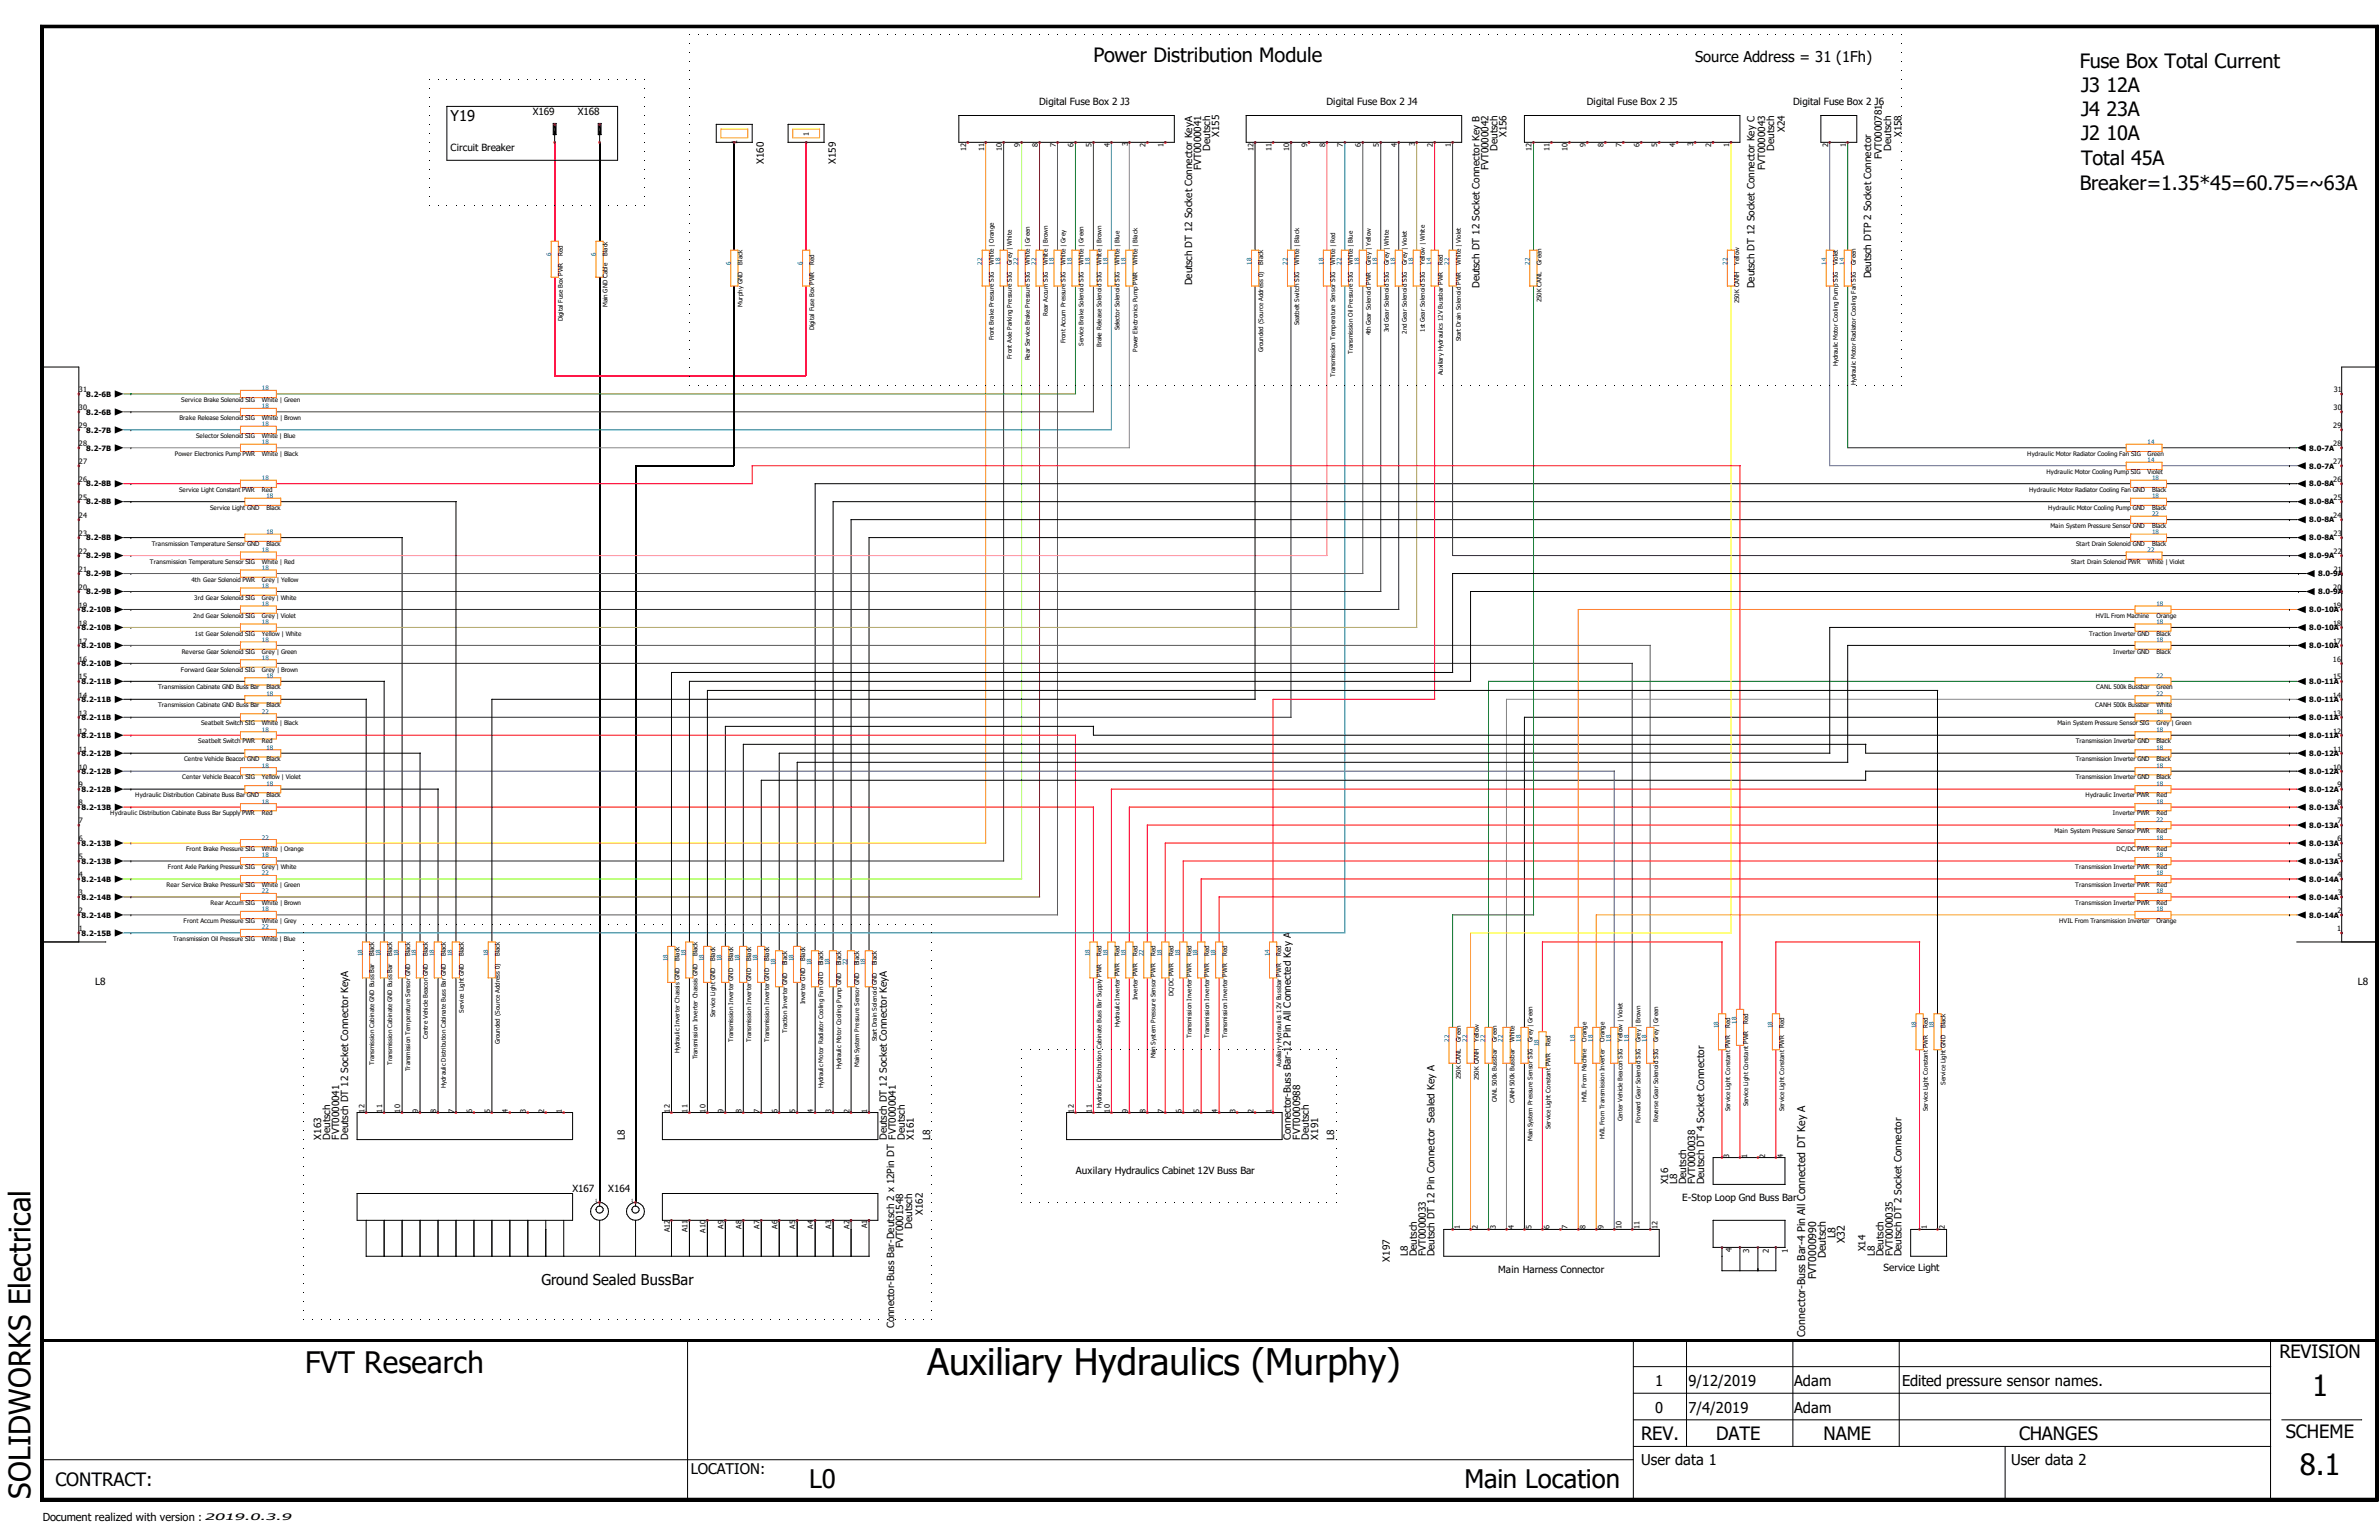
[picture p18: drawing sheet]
<svg xmlns="http://www.w3.org/2000/svg" width="432mm" height="279mm" viewBox="0 0 432 279" stroke-linecap="round" stroke-linejoin="round" font-family="sans-serif">
<defs><g id="words">
<text font-size="6.6" x="168.3" y="249.4">Auxiliary Hydraulics (Murphy)</text>
<g font-size="5.4">
<text x="55.4" y="249">FVT Research</text>
<text x="5.5" y="271.9" transform="rotate(-90 5.5 271.9)">SOLIDWORKS Electrical</text>
</g>
<g font-size="5.3">
<text x="419.7" y="253.2">1</text>
<text x="417.4" y="267.7">8.1</text>
</g>
<g font-size="4.6">
<text x="146.9" y="270">L0</text>
<text x="265.8" y="270">Main Location</text>
</g>
<g font-size="3.6">
<text x="198.5" y="11.2">Power Distribution Module</text>
<text x="377.5" y="12.3">Fuse Box Total Current</text>
<text x="377.7" y="16.7">J3 12A</text>
<text x="377.7" y="21.1">J4 23A</text>
<text x="377.7" y="29.9">Total 45A</text>
<text x="377.7" y="25.5">J2 10A</text>
<text x="377.5" y="34.4">Breaker=1.35*45=60.75=~63A</text>
</g>
<g font-size="3.3">
<text x="413.7" y="246.3">REVISION</text>
<text x="297.9" y="261.2">REV.</text>
<text x="311.5" y="261.2">DATE</text>
<text x="331" y="261.2">NAME</text>
<text x="366.5" y="261.2">CHANGES</text>
<text x="414.9" y="260.8">SCHEME</text>
<text x="10.1" y="269.7">CONTRACT:</text>
</g>
<g font-size="2.7">
<text x="307.7" y="11.2">Source Address = 31 (1Fh)</text>
<text x="81.8" y="22">Y19</text>
<text x="98.3" y="233.1">Ground Sealed BussBar</text>
<text x="300.4" y="251.4">1</text>
<text x="306.5" y="251.4">9/12/2019</text>
<text x="325.7" y="251.4">Adam</text>
<text x="345.2" y="251.4">Edited pressure sensor names.</text>
<text x="300.4" y="256.3">0</text>
<text x="306.5" y="256.3">7/4/2019</text>
<text x="325.7" y="256.3">Adam</text>
<text x="125.4" y="267.4">LOCATION:</text>
<text x="297.9" y="265.7">User data 1</text>
<text x="365" y="265.7">User data 2</text>
</g>
<text font-size="2" x="7.8" y="275.9">Document realized with version :</text>
<g font-size="1.9">
<text x="333.2" y="224.6" transform="rotate(-90 333.2 224.6)">L8</text>
<text x="334.9" y="225.6" transform="rotate(-90 334.9 225.6)">X32</text>
<text x="329.6" y="232.1" transform="rotate(-90 329.6 232.1)">FVT0000990</text>
<text x="331.4" y="228.3" transform="rotate(-90 331.4 228.3)">Deutsch</text>
<text x="327.6" y="242.6" transform="rotate(-90 327.6 242.6)">Connector-Buss Bar-4 Pin All Connected DT Key A</text>
</g>
<g font-size="1.8">
<text x="96.7" y="21">X169</text>
<text x="104.9" y="21">X168</text>
<text x="188.6" y="19">Digital Fuse Box 2 J3</text>
<text x="240.7" y="19">Digital Fuse Box 2 J4</text>
<text x="288" y="19">Digital Fuse Box 2 J5</text>
<text x="324" y="23.9" transform="rotate(-90 324 23.9)">X24</text>
<text x="325.5" y="19">Digital Fuse Box 2 J6</text>
<text x="81.8" y="27.5">Circuit Breaker</text>
<text x="138.6" y="29.8" transform="rotate(-90 138.6 29.8)">X160</text>
<text x="151.7" y="29.8" transform="rotate(-90 151.7 29.8)">X159</text>
<text x="219.7" y="27.3" transform="rotate(-90 219.7 27.3)">Deutsch</text>
<text x="221.3" y="24.8" transform="rotate(-90 221.3 24.8)">X155</text>
<text x="271.8" y="27.3" transform="rotate(-90 271.8 27.3)">Deutsch</text>
<text x="273.4" y="24.9" transform="rotate(-90 273.4 24.9)">X156</text>
<text x="322" y="27.3" transform="rotate(-90 322 27.3)">Deutsch</text>
<text x="341.5" y="28.9" transform="rotate(-90 341.5 28.9)">FVT0000781</text>
<text x="343.2" y="27.3" transform="rotate(-90 343.2 27.3)">Deutsch</text>
<text x="345.1" y="24.9" transform="rotate(-90 345.1 24.9)">X158</text>
<text x="218" y="30.9" transform="rotate(-90 218 30.9)">FVT0000041</text>
<text x="270.2" y="30.9" transform="rotate(-90 270.2 30.9)">FVT0000042</text>
<text x="320.4" y="30.9" transform="rotate(-90 320.4 30.9)">FVT0000043</text>
<text x="216.4" y="51.7" transform="rotate(-90 216.4 51.7)">Deutsch DT 12 Socket Connector KeyA</text>
<text x="268.6" y="52.2" transform="rotate(-90 268.6 52.2)">Deutsch DT 12 Socket Connector Key B</text>
<text x="318.4" y="52.3" transform="rotate(-90 318.4 52.3)">Deutsch DT 12 Socket Connector Key C</text>
<text x="339.6" y="50.5" transform="rotate(-90 339.6 50.5)">Deutsch DTP 2 Socket Connector</text>
<text x="17.3" y="178.7">L8</text>
<text x="427.9" y="178.7">L8</text>
<text x="58.3" y="206.8" transform="rotate(-90 58.3 206.8)">X163</text>
<text x="59.9" y="206.8" transform="rotate(-90 59.9 206.8)">Deutsch</text>
<text x="61.6" y="206.8" transform="rotate(-90 61.6 206.8)">FVT0000041</text>
<text x="63.2" y="206.8" transform="rotate(-90 63.2 206.8)">Deutsch DT 12 Socket Connector KeyA</text>
<text x="113.4" y="206.8" transform="rotate(-90 113.4 206.8)">L8</text>
<text x="161" y="206.8" transform="rotate(-90 161 206.8)">Deutsch DT 12 Socket Connector KeyA</text>
<text x="164.3" y="206.8" transform="rotate(-90 164.3 206.8)">Deutsch</text>
<text x="165.9" y="206.8" transform="rotate(-90 165.9 206.8)">X161</text>
<text x="168.8" y="206.8" transform="rotate(-90 168.8 206.8)">L8</text>
<text x="234.3" y="206.8" transform="rotate(-90 234.3 206.8)">Connector-Buss Bar-12 Pin All Connected Key A</text>
<text x="236" y="206.8" transform="rotate(-90 236 206.8)">FVT0000988</text>
<text x="237.6" y="206.8" transform="rotate(-90 237.6 206.8)">Deutsch</text>
<text x="239.2" y="206.8" transform="rotate(-90 239.2 206.8)">X191</text>
<text x="242.1" y="206.8" transform="rotate(-90 242.1 206.8)">L8</text>
<text x="195.3" y="212.9">Auxilary Hydraulics Cabinet 12V Buss Bar</text>
<text x="302.8" y="214.9" transform="rotate(-90 302.8 214.9)">X16</text>
<text x="304.4" y="214.9" transform="rotate(-90 304.4 214.9)">L8</text>
<text x="306" y="214.9" transform="rotate(-90 306 214.9)">Deutsch</text>
<text x="307.7" y="214.9" transform="rotate(-90 307.7 214.9)">FVT0000038</text>
<text x="309.3" y="214.9" transform="rotate(-90 309.3 214.9)">Deutsch DT 4 Socket Connector</text>
<text x="103.9" y="216.2">X167</text>
<text x="110.4" y="216.2">X164</text>
<text x="167.5" y="220.4" transform="rotate(-90 167.5 220.4)">X162</text>
<text x="305.3" y="217.8">E-Stop Loop Gnd Buss Bar</text>
<text x="163.9" y="226.5" transform="rotate(-90 163.9 226.5)">FVT0001548</text>
<text x="165.6" y="222.9" transform="rotate(-90 165.6 222.9)">Deutsch</text>
<text x="255.5" y="227.9" transform="rotate(-90 255.5 227.9)">L8</text>
<text x="257.1" y="227.9" transform="rotate(-90 257.1 227.9)">Deutsch</text>
<text x="258.8" y="227.9" transform="rotate(-90 258.8 227.9)">FVT0000033</text>
<text x="260.4" y="227.9" transform="rotate(-90 260.4 227.9)">Deutsch DT 12 Pin Connector Sealed Key A</text>
<text x="338.6" y="227" transform="rotate(-90 338.6 227)">X14</text>
<text x="340.3" y="227.9" transform="rotate(-90 340.3 227.9)">L8</text>
<text x="341.9" y="227.9" transform="rotate(-90 341.9 227.9)">Deutsch</text>
<text x="343.5" y="227.9" transform="rotate(-90 343.5 227.9)">FVT0000035</text>
<text x="345.1" y="227.9" transform="rotate(-90 345.1 227.9)">Deutsch DT 2 Socket Connector</text>
<text x="252.3" y="228.9" transform="rotate(-90 252.3 228.9)">X197</text>
<text x="271.9" y="230.9">Main Harness Connector</text>
<text x="341.9" y="230.5">Service Light</text>
<text x="162.3" y="241" transform="rotate(-90 162.3 241)">Connector-Buss Bar-Deutsch 2 x 12Pin DT FVT0000041</text>
</g>
<text font-size="1.7" x="37.1" y="275.8">2019.0.3.9</text>
<g font-size="1.4">
<text x="314.3" y="227.2" transform="rotate(-90 314.3 227.2)">4</text>
<text x="317.5" y="227.3" transform="rotate(-90 317.5 227.3)">3</text>
<text x="321.1" y="227.2" transform="rotate(-90 321.1 227.2)">2</text>
<text x="324.5" y="227.3" transform="rotate(-90 324.5 227.3)">1</text>
</g>
<g font-size="1.3">
<text x="133.8" y="26.2" transform="rotate(-90 133.8 26.2)">1</text>
<text x="146.8" y="24.6" transform="rotate(-90 146.8 24.6)">1</text>
<text x="175.3" y="27.4" transform="rotate(-90 175.3 27.4)">12</text>
<text x="178.6" y="27.3" transform="rotate(-90 178.6 27.3)">11</text>
<text x="181.9" y="27.4" transform="rotate(-90 181.9 27.4)">10</text>
<text x="185.1" y="26.6" transform="rotate(-90 185.1 26.6)">9</text>
<text x="188.4" y="26.6" transform="rotate(-90 188.4 26.6)">8</text>
<text x="191.6" y="26.6" transform="rotate(-90 191.6 26.6)">7</text>
<text x="194.9" y="26.6" transform="rotate(-90 194.9 26.6)">6</text>
<text x="198.1" y="26.6" transform="rotate(-90 198.1 26.6)">5</text>
<text x="201.4" y="26.6" transform="rotate(-90 201.4 26.6)">4</text>
<text x="204.7" y="26.5" transform="rotate(-90 204.7 26.5)">3</text>
<text x="207.9" y="26.6" transform="rotate(-90 207.9 26.6)">2</text>
<text x="211.2" y="26.6" transform="rotate(-90 211.2 26.6)">1</text>
<text x="227.5" y="27.4" transform="rotate(-90 227.5 27.4)">12</text>
<text x="230.8" y="27.3" transform="rotate(-90 230.8 27.3)">11</text>
<text x="234" y="27.4" transform="rotate(-90 234 27.4)">10</text>
<text x="237.3" y="26.6" transform="rotate(-90 237.3 26.6)">9</text>
<text x="240.5" y="26.6" transform="rotate(-90 240.5 26.6)">8</text>
<text x="243.8" y="26.6" transform="rotate(-90 243.8 26.6)">7</text>
<text x="247" y="26.6" transform="rotate(-90 247 26.6)">6</text>
<text x="250.3" y="26.6" transform="rotate(-90 250.3 26.6)">5</text>
<text x="253.5" y="26.6" transform="rotate(-90 253.5 26.6)">4</text>
<text x="256.8" y="26.5" transform="rotate(-90 256.8 26.5)">3</text>
<text x="260.1" y="26.6" transform="rotate(-90 260.1 26.6)">2</text>
<text x="263.4" y="26.6" transform="rotate(-90 263.4 26.6)">1</text>
<text x="278" y="27.4" transform="rotate(-90 278 27.4)">12</text>
<text x="281.3" y="27.3" transform="rotate(-90 281.3 27.3)">11</text>
<text x="284.5" y="27.4" transform="rotate(-90 284.5 27.4)">10</text>
<text x="287.8" y="26.6" transform="rotate(-90 287.8 26.6)">9</text>
<text x="291" y="26.6" transform="rotate(-90 291 26.6)">8</text>
<text x="294.3" y="26.6" transform="rotate(-90 294.3 26.6)">7</text>
<text x="297.6" y="26.6" transform="rotate(-90 297.6 26.6)">6</text>
<text x="300.8" y="26.6" transform="rotate(-90 300.8 26.6)">5</text>
<text x="304.1" y="26.6" transform="rotate(-90 304.1 26.6)">4</text>
<text x="307.3" y="26.5" transform="rotate(-90 307.3 26.5)">3</text>
<text x="310.6" y="26.6" transform="rotate(-90 310.6 26.6)">2</text>
<text x="313.9" y="26.6" transform="rotate(-90 313.9 26.6)">1</text>
<text x="331.8" y="26.6" transform="rotate(-90 331.8 26.6)">2</text>
<text x="335" y="26.6" transform="rotate(-90 335 26.6)">1</text>
<text x="14.3" y="71.2">31</text>
<text x="15.7" y="72">8.2-6B</text>
<text x="423.6" y="71.2">31</text>
<text x="14.3" y="77.7">29</text>
<text x="14.3" y="74.4">30</text>
<text x="15.7" y="75.2">8.2-6B</text>
<text x="423.5" y="77.7">29</text>
<text x="423.5" y="74.4">30</text>
<text x="14.3" y="80.9">28</text>
<text x="15.7" y="78.5">8.2-7B</text>
<text x="15.7" y="81.7">8.2-7B</text>
<text x="419.1" y="81.7">8.0-7A</text>
<text x="423.5" y="80.9">28</text>
<text x="14.3" y="87.5">26</text>
<text x="14.3" y="84.2">27</text>
<text x="15.7" y="88.3">8.2-8B</text>
<text x="419.1" y="85">8.0-7A</text>
<text x="419.1" y="88.3">8.0-8A</text>
<text x="423.5" y="87.5">26</text>
<text x="423.5" y="84.2">27</text>
<text x="14.3" y="94">24</text>
<text x="14.3" y="90.7">25</text>
<text x="15.7" y="91.5">8.2-8B</text>
<text x="419.1" y="91.5">8.0-8A</text>
<text x="419.1" y="94.8">8.0-8A</text>
<text x="423.5" y="94">24</text>
<text x="423.5" y="90.7">25</text>
<text x="14.3" y="100.5">22</text>
<text x="14.3" y="97.2">23</text>
<text x="15.7" y="98">8.2-8B</text>
<text x="15.7" y="101.3">8.2-9B</text>
<text x="419.1" y="98">8.0-8A</text>
<text x="419.1" y="101.3">8.0-9A</text>
<text x="423.5" y="100.5">22</text>
<text x="423.5" y="97.2">23</text>
<text x="14.3" y="107">20</text>
<text x="14.3" y="103.8">21</text>
<text x="15.7" y="104.6">8.2-9B</text>
<text x="15.7" y="107.8">8.2-9B</text>
<text x="420.8" y="104.6">8.0-9A</text>
<text x="420.8" y="107.8">8.0-9A</text>
<text x="423.5" y="107">20</text>
<text x="423.6" y="103.8">21</text>
<text x="14.3" y="113.5">18</text>
<text x="14.3" y="110.3">19</text>
<text x="14.8" y="111.1">8.2-10B</text>
<text x="419.1" y="111.1">8.0-10A</text>
<text x="423.5" y="113.5">18</text>
<text x="423.5" y="110.3">19</text>
<text x="14.3" y="116.8">17</text>
<text x="14.8" y="114.3">8.2-10B</text>
<text x="14.8" y="117.6">8.2-10B</text>
<text x="419.1" y="114.3">8.0-10A</text>
<text x="419.1" y="117.6">8.0-10A</text>
<text x="423.5" y="116.8">17</text>
<text x="14.3" y="123.3">15</text>
<text x="14.3" y="120.1">16</text>
<text x="14.8" y="120.9">8.2-10B</text>
<text x="14.8" y="124.1">8.2-11B</text>
<text x="419.1" y="124.1">8.0-11A</text>
<text x="423.4" y="120.1">16</text>
<text x="423.5" y="123.3">15</text>
<text x="14.3" y="126.6">14</text>
<text x="14.3" y="129.8">13</text>
<text x="14.8" y="127.4">8.2-11B</text>
<text x="14.8" y="130.6">8.2-11B</text>
<text x="419.1" y="127.4">8.0-11A</text>
<text x="419.1" y="130.6">8.0-11A</text>
<text x="423.4" y="126.6">14</text>
<text x="423.5" y="129.8">13</text>
<text x="14.3" y="136.4">11</text>
<text x="14.3" y="133.1">12</text>
<text x="14.8" y="133.9">8.2-11B</text>
<text x="14.8" y="137.2">8.2-12B</text>
<text x="419.1" y="133.9">8.0-11A</text>
<text x="419.1" y="137.2">8.0-12A</text>
<text x="423.5" y="133.1">12</text>
<text x="423.5" y="136.4">11</text>
<text x="14.3" y="142.9">9</text>
<text x="14.3" y="139.6">10</text>
<text x="14.8" y="140.4">8.2-12B</text>
<text x="14.8" y="143.7">8.2-12B</text>
<text x="419.1" y="143.7">8.0-12A</text>
<text x="419.1" y="140.4">8.0-12A</text>
<text x="423.5" y="139.6">10</text>
<text x="424.3" y="142.9">9</text>
<text x="14.3" y="149.4">7</text>
<text x="14.3" y="146.1">8</text>
<text x="14.8" y="146.9">8.2-13B</text>
<text x="419.1" y="146.9">8.0-13A</text>
<text x="424.3" y="149.4">7</text>
<text x="424.3" y="146.1">8</text>
<text x="14.3" y="155.9">5</text>
<text x="14.3" y="152.7">6</text>
<text x="14.8" y="153.5">8.2-13B</text>
<text x="419.1" y="150.2">8.0-13A</text>
<text x="419.1" y="153.5">8.0-13A</text>
<text x="424.3" y="155.9">5</text>
<text x="424.3" y="152.7">6</text>
<text x="14.3" y="159.2">4</text>
<text x="14.8" y="156.7">8.2-13B</text>
<text x="14.8" y="160">8.2-14B</text>
<text x="419.1" y="156.7">8.0-13A</text>
<text x="419.1" y="160">8.0-14A</text>
<text x="424.3" y="159.2">4</text>
<text x="14.3" y="165.7">2</text>
<text x="14.3" y="162.4">3</text>
<text x="14.8" y="166.5">8.2-14B</text>
<text x="14.8" y="163.2">8.2-14B</text>
<text x="419.1" y="163.2">8.0-14A</text>
<text x="419.1" y="166.5">8.0-14A</text>
<text x="424.3" y="165.7">2</text>
<text x="424.3" y="162.4">3</text>
<text x="14.3" y="169">1</text>
<text x="14.8" y="169.8">8.2-15B</text>
<text x="424.2" y="169">1</text>
<text x="66.2" y="201.8" transform="rotate(-90 66.2 201.8)">12</text>
<text x="69.4" y="201.8" transform="rotate(-90 69.4 201.8)">11</text>
<text x="72.6" y="201.8" transform="rotate(-90 72.6 201.8)">10</text>
<text x="75.9" y="201.8" transform="rotate(-90 75.9 201.8)">9</text>
<text x="79.2" y="201.8" transform="rotate(-90 79.2 201.8)">8</text>
<text x="82.4" y="201.8" transform="rotate(-90 82.4 201.8)">7</text>
<text x="85.7" y="201.8" transform="rotate(-90 85.7 201.8)">6</text>
<text x="88.9" y="201.8" transform="rotate(-90 88.9 201.8)">5</text>
<text x="92.2" y="201.8" transform="rotate(-90 92.2 201.8)">4</text>
<text x="95.5" y="201.8" transform="rotate(-90 95.5 201.8)">3</text>
<text x="98.8" y="201.8" transform="rotate(-90 98.8 201.8)">2</text>
<text x="102" y="201.8" transform="rotate(-90 102 201.8)">1</text>
<text x="121.6" y="201.8" transform="rotate(-90 121.6 201.8)">12</text>
<text x="124.8" y="201.8" transform="rotate(-90 124.8 201.8)">11</text>
<text x="128.1" y="201.8" transform="rotate(-90 128.1 201.8)">10</text>
<text x="131.3" y="201.8" transform="rotate(-90 131.3 201.8)">9</text>
<text x="134.6" y="201.8" transform="rotate(-90 134.6 201.8)">8</text>
<text x="137.8" y="201.8" transform="rotate(-90 137.8 201.8)">7</text>
<text x="141.1" y="201.8" transform="rotate(-90 141.1 201.8)">6</text>
<text x="144.4" y="201.8" transform="rotate(-90 144.4 201.8)">5</text>
<text x="147.6" y="201.8" transform="rotate(-90 147.6 201.8)">4</text>
<text x="150.9" y="201.8" transform="rotate(-90 150.9 201.8)">3</text>
<text x="154.2" y="201.8" transform="rotate(-90 154.2 201.8)">2</text>
<text x="157.4" y="201.8" transform="rotate(-90 157.4 201.8)">1</text>
<text x="194.9" y="201.8" transform="rotate(-90 194.9 201.8)">12</text>
<text x="198.2" y="201.8" transform="rotate(-90 198.2 201.8)">11</text>
<text x="201.4" y="201.8" transform="rotate(-90 201.4 201.8)">10</text>
<text x="204.7" y="201.8" transform="rotate(-90 204.7 201.8)">9</text>
<text x="207.9" y="201.8" transform="rotate(-90 207.9 201.8)">8</text>
<text x="211.2" y="201.8" transform="rotate(-90 211.2 201.8)">7</text>
<text x="214.4" y="201.8" transform="rotate(-90 214.4 201.8)">6</text>
<text x="217.7" y="201.8" transform="rotate(-90 217.7 201.8)">5</text>
<text x="221" y="201.8" transform="rotate(-90 221 201.8)">4</text>
<text x="224.2" y="201.8" transform="rotate(-90 224.2 201.8)">3</text>
<text x="227.5" y="201.8" transform="rotate(-90 227.5 201.8)">2</text>
<text x="230.8" y="201.8" transform="rotate(-90 230.8 201.8)">1</text>
<text x="313.9" y="210" transform="rotate(-90 313.9 210)">3</text>
<text x="317.1" y="210" transform="rotate(-90 317.1 210)">1</text>
<text x="320.4" y="210" transform="rotate(-90 320.4 210)">2</text>
<text x="323.6" y="210" transform="rotate(-90 323.6 210)">4</text>
<text x="121.6" y="223.6" transform="rotate(-90 121.6 223.6)">A12</text>
<text x="124.8" y="223.6" transform="rotate(-90 124.8 223.6)">A11</text>
<text x="128.1" y="223.6" transform="rotate(-90 128.1 223.6)">A10</text>
<text x="131.3" y="222.9" transform="rotate(-90 131.3 222.9)">A9</text>
<text x="134.6" y="222.9" transform="rotate(-90 134.6 222.9)">A8</text>
<text x="137.8" y="222.9" transform="rotate(-90 137.8 222.9)">A7</text>
<text x="141.1" y="222.9" transform="rotate(-90 141.1 222.9)">A6</text>
<text x="144.4" y="222.9" transform="rotate(-90 144.4 222.9)">A5</text>
<text x="147.6" y="222.9" transform="rotate(-90 147.6 222.9)">A4</text>
<text x="150.9" y="222.9" transform="rotate(-90 150.9 222.9)">A3</text>
<text x="154.2" y="222.9" transform="rotate(-90 154.2 222.9)">A2</text>
<text x="157.4" y="222.8" transform="rotate(-90 157.4 222.8)">A1</text>
<text x="265" y="223.1" transform="rotate(-90 265 223.1)">1</text>
<text x="268.2" y="223.1" transform="rotate(-90 268.2 223.1)">2</text>
<text x="271.5" y="223.1" transform="rotate(-90 271.5 223.1)">3</text>
<text x="274.7" y="223.1" transform="rotate(-90 274.7 223.1)">4</text>
<text x="278" y="223.1" transform="rotate(-90 278 223.1)">5</text>
<text x="281.3" y="223.1" transform="rotate(-90 281.3 223.1)">6</text>
<text x="284.5" y="223.1" transform="rotate(-90 284.5 223.1)">7</text>
<text x="287.8" y="223.1" transform="rotate(-90 287.8 223.1)">8</text>
<text x="291" y="223.1" transform="rotate(-90 291 223.1)">9</text>
<text x="294.3" y="223.1" transform="rotate(-90 294.3 223.1)">10</text>
<text x="297.6" y="223.1" transform="rotate(-90 297.6 223.1)">11</text>
<text x="300.8" y="223.1" transform="rotate(-90 300.8 223.1)">12</text>
<text x="349.7" y="223.1" transform="rotate(-90 349.7 223.1)">1</text>
<text x="353" y="223.1" transform="rotate(-90 353 223.1)">2</text>
</g>
<g font-size="1.1" fill="#00f">
<text x="100" y="46.4" transform="rotate(-90 100 46.4)">6</text>
<text x="108.2" y="46.4" transform="rotate(-90 108.2 46.4)">6</text>
<text x="132.6" y="48" transform="rotate(-90 132.6 48)">6</text>
<text x="145.7" y="48" transform="rotate(-90 145.7 48)">6</text>
<text x="178.3" y="48" transform="rotate(-90 178.3 48)">22</text>
<text x="181.5" y="48" transform="rotate(-90 181.5 48)">18</text>
<text x="184.8" y="48" transform="rotate(-90 184.8 48)">22</text>
<text x="188" y="48" transform="rotate(-90 188 48)">22</text>
<text x="191.3" y="48" transform="rotate(-90 191.3 48)">18</text>
<text x="194.6" y="48" transform="rotate(-90 194.6 48)">18</text>
<text x="197.8" y="48" transform="rotate(-90 197.8 48)">18</text>
<text x="201.1" y="48" transform="rotate(-90 201.1 48)">18</text>
<text x="204.3" y="48" transform="rotate(-90 204.3 48)">18</text>
<text x="227.2" y="48" transform="rotate(-90 227.2 48)">18</text>
<text x="233.7" y="48" transform="rotate(-90 233.7 48)">22</text>
<text x="240.2" y="48" transform="rotate(-90 240.2 48)">18</text>
<text x="243.5" y="48" transform="rotate(-90 243.5 48)">22</text>
<text x="246.7" y="48" transform="rotate(-90 246.7 48)">18</text>
<text x="250" y="48" transform="rotate(-90 250 48)">18</text>
<text x="253.2" y="48" transform="rotate(-90 253.2 48)">18</text>
<text x="256.5" y="48" transform="rotate(-90 256.5 48)">18</text>
<text x="259.8" y="48" transform="rotate(-90 259.8 48)">14</text>
<text x="263" y="48" transform="rotate(-90 263 48)">22</text>
<text x="277.7" y="48" transform="rotate(-90 277.7 48)">22</text>
<text x="313.5" y="48" transform="rotate(-90 313.5 48)">22</text>
<text x="331.5" y="48" transform="rotate(-90 331.5 48)">14</text>
<text x="334.7" y="48" transform="rotate(-90 334.7 48)">14</text>
<text x="47.5" y="70.8">18</text>
<text x="47.5" y="74.1">18</text>
<text x="47.5" y="77.3">18</text>
<text x="47.5" y="80.6">18</text>
<text x="389.8" y="83.9">14</text>
<text x="389.8" y="80.6">14</text>
<text x="47.5" y="87.1">18</text>
<text x="390.6" y="87.1">18</text>
<text x="48.3" y="90.4">18</text>
<text x="390.6" y="93.6">22</text>
<text x="390.6" y="90.4">18</text>
<text x="47.5" y="100.2">18</text>
<text x="48.3" y="96.9">18</text>
<text x="389.8" y="100.2">22</text>
<text x="390.6" y="96.9">18</text>
<text x="47.5" y="103.4">18</text>
<text x="47.5" y="106.7">18</text>
<text x="47.5" y="109.9">18</text>
<text x="47.5" y="113.2">18</text>
<text x="391.4" y="109.9">18</text>
<text x="391.4" y="113.2">18</text>
<text x="47.5" y="116.5">18</text>
<text x="47.5" y="119.7">18</text>
<text x="391.4" y="116.5">18</text>
<text x="48.3" y="123">18</text>
<text x="391.4" y="123">22</text>
<text x="47.5" y="129.5">22</text>
<text x="48.3" y="126.2">18</text>
<text x="391.4" y="129.5">18</text>
<text x="391.4" y="126.2">22</text>
<text x="47.5" y="132.8">18</text>
<text x="48.3" y="136">18</text>
<text x="391.4" y="132.8">18</text>
<text x="391.4" y="136">18</text>
<text x="47.5" y="139.3">18</text>
<text x="48.3" y="142.5">18</text>
<text x="391.4" y="139.3">18</text>
<text x="391.4" y="142.5">18</text>
<text x="47.5" y="145.8">18</text>
<text x="391.4" y="149.1">22</text>
<text x="391.4" y="145.8">18</text>
<text x="47.5" y="155.6">18</text>
<text x="47.5" y="152.3">22</text>
<text x="391.4" y="152.3">18</text>
<text x="391.4" y="155.6">18</text>
<text x="47.5" y="158.8">22</text>
<text x="391.4" y="158.8">18</text>
<text x="47.5" y="162.1">22</text>
<text x="47.5" y="165.4">18</text>
<text x="391.4" y="165.4">18</text>
<text x="391.4" y="162.1">18</text>
<text x="47.5" y="168.6">22</text>
<text x="65.8" y="173.5" transform="rotate(-90 65.8 173.5)">18</text>
<text x="69" y="173.5" transform="rotate(-90 69 173.5)">18</text>
<text x="72.3" y="173.5" transform="rotate(-90 72.3 173.5)">18</text>
<text x="75.6" y="173.5" transform="rotate(-90 75.6 173.5)">18</text>
<text x="78.8" y="173.5" transform="rotate(-90 78.8 173.5)">18</text>
<text x="82.1" y="173.5" transform="rotate(-90 82.1 173.5)">18</text>
<text x="88.6" y="173.5" transform="rotate(-90 88.6 173.5)">18</text>
<text x="124.5" y="173.5" transform="rotate(-90 124.5 173.5)">18</text>
<text x="197.8" y="173.5" transform="rotate(-90 197.8 173.5)">18</text>
<text x="201.1" y="173.5" transform="rotate(-90 201.1 173.5)">18</text>
<text x="204.3" y="173.5" transform="rotate(-90 204.3 173.5)">18</text>
<text x="207.6" y="173.5" transform="rotate(-90 207.6 173.5)">22</text>
<text x="210.9" y="173.5" transform="rotate(-90 210.9 173.5)">18</text>
<text x="214.1" y="173.5" transform="rotate(-90 214.1 173.5)">18</text>
<text x="217.4" y="173.5" transform="rotate(-90 217.4 173.5)">18</text>
<text x="220.6" y="173.5" transform="rotate(-90 220.6 173.5)">18</text>
<text x="230.4" y="173.5" transform="rotate(-90 230.4 173.5)">14</text>
<text x="121.2" y="174.3" transform="rotate(-90 121.2 174.3)">18</text>
<text x="127.7" y="174.3" transform="rotate(-90 127.7 174.3)">18</text>
<text x="131" y="174.3" transform="rotate(-90 131 174.3)">18</text>
<text x="134.2" y="174.3" transform="rotate(-90 134.2 174.3)">18</text>
<text x="137.5" y="174.3" transform="rotate(-90 137.5 174.3)">18</text>
<text x="140.8" y="175.1" transform="rotate(-90 140.8 175.1)">18</text>
<text x="144" y="174.3" transform="rotate(-90 144 174.3)">18</text>
<text x="147.3" y="175.1" transform="rotate(-90 147.3 175.1)">18</text>
<text x="150.5" y="175.1" transform="rotate(-90 150.5 175.1)">18</text>
<text x="153.8" y="175.1" transform="rotate(-90 153.8 175.1)">22</text>
<text x="157.1" y="175.1" transform="rotate(-90 157.1 175.1)">18</text>
<text x="315.2" y="185.7" transform="rotate(-90 315.2 185.7)">18</text>
<text x="263" y="189" transform="rotate(-90 263 189)">22</text>
<text x="266.3" y="189" transform="rotate(-90 266.3 189)">22</text>
<text x="269.5" y="189" transform="rotate(-90 269.5 189)">22</text>
<text x="272.8" y="189" transform="rotate(-90 272.8 189)">22</text>
<text x="276.1" y="189" transform="rotate(-90 276.1 189)">18</text>
<text x="279.3" y="189.8" transform="rotate(-90 279.3 189.8)">18</text>
<text x="285.8" y="189" transform="rotate(-90 285.8 189)">18</text>
<text x="289.1" y="189" transform="rotate(-90 289.1 189)">18</text>
<text x="292.4" y="189" transform="rotate(-90 292.4 189)">18</text>
<text x="295.6" y="189" transform="rotate(-90 295.6 189)">18</text>
<text x="298.9" y="189" transform="rotate(-90 298.9 189)">18</text>
<text x="311.9" y="186.5" transform="rotate(-90 311.9 186.5)">18</text>
<text x="321.7" y="186.5" transform="rotate(-90 321.7 186.5)">18</text>
<text x="347.8" y="186.5" transform="rotate(-90 347.8 186.5)">18</text>
<text x="351" y="186.5" transform="rotate(-90 351 186.5)">18</text>
</g>
<g font-size="1.1">
<text x="102.2" y="46.4" transform="rotate(-90 102.2 46.4)">Red</text>
<text x="110.3" y="46.4" transform="rotate(-90 110.3 46.4)">Black</text>
<text x="134.7" y="48" transform="rotate(-90 134.7 48)">Black</text>
<text x="147.8" y="48" transform="rotate(-90 147.8 48)">Red</text>
<text x="180.4" y="48" transform="rotate(-90 180.4 48)">White | Orange</text>
<text x="183.6" y="48" transform="rotate(-90 183.6 48)">Grey | White</text>
<text x="186.9" y="48" transform="rotate(-90 186.9 48)">White | Green</text>
<text x="190.2" y="48" transform="rotate(-90 190.2 48)">White | Brown</text>
<text x="193.4" y="48" transform="rotate(-90 193.4 48)">White | Grey</text>
<text x="196.7" y="48" transform="rotate(-90 196.7 48)">White | Green</text>
<text x="199.9" y="48" transform="rotate(-90 199.9 48)">White | Brown</text>
<text x="203.2" y="48" transform="rotate(-90 203.2 48)">White | Blue</text>
<text x="206.5" y="48" transform="rotate(-90 206.5 48)">White | Black</text>
<text x="229.3" y="48" transform="rotate(-90 229.3 48)">Black</text>
<text x="235.8" y="48" transform="rotate(-90 235.8 48)">White | Black</text>
<text x="242.3" y="48" transform="rotate(-90 242.3 48)">White | Red</text>
<text x="245.6" y="48" transform="rotate(-90 245.6 48)">White | Blue</text>
<text x="248.8" y="48" transform="rotate(-90 248.8 48)">Grey | Yellow</text>
<text x="252.1" y="48" transform="rotate(-90 252.1 48)">Grey | White</text>
<text x="255.4" y="48" transform="rotate(-90 255.4 48)">Grey | Violet</text>
<text x="258.6" y="48" transform="rotate(-90 258.6 48)">Yellow | White</text>
<text x="261.9" y="48" transform="rotate(-90 261.9 48)">Red</text>
<text x="265.1" y="48" transform="rotate(-90 265.1 48)">White | Violet</text>
<text x="279.8" y="48" transform="rotate(-90 279.8 48)">Green</text>
<text x="315.6" y="48" transform="rotate(-90 315.6 48)">Yellow</text>
<text x="333.6" y="48" transform="rotate(-90 333.6 48)">Violet</text>
<text x="336.8" y="48" transform="rotate(-90 336.8 48)">Green</text>
<text x="102.2" y="58.3" transform="rotate(-90 102.2 58.3)">Digital Fuse Box PWR</text>
<text x="110.3" y="55.7" transform="rotate(-90 110.3 55.7)">Main GND Cable</text>
<text x="134.7" y="55.6" transform="rotate(-90 134.7 55.6)">Murphy GND</text>
<text x="147.8" y="59.9" transform="rotate(-90 147.8 59.9)">Digital Fuse Box PWR</text>
<text x="190.2" y="57.4" transform="rotate(-90 190.2 57.4)">Rear Accum SIG</text>
<text x="203.2" y="59.9" transform="rotate(-90 203.2 59.9)">Selector Solenoid SIG</text>
<text x="235.8" y="59.1" transform="rotate(-90 235.8 59.1)">Seatbelt Switch SIG</text>
<text x="279.8" y="54.8" transform="rotate(-90 279.8 54.8)">250K CANL</text>
<text x="315.6" y="55" transform="rotate(-90 315.6 55)">250K CANH</text>
<text x="180.4" y="61.8" transform="rotate(-90 180.4 61.8)">Front Brake Pressure SIG</text>
<text x="183.6" y="65.1" transform="rotate(-90 183.6 65.1)">Front Axle Parking Pressure SIG</text>
<text x="186.9" y="65.4" transform="rotate(-90 186.9 65.4)">Rear Service Brake Pressure SIG</text>
<text x="193.4" y="62.2" transform="rotate(-90 193.4 62.2)">Front Accum Pressure SIG</text>
<text x="196.7" y="62.7" transform="rotate(-90 196.7 62.7)">Service Brake Solenoid SIG</text>
<text x="199.9" y="62.9" transform="rotate(-90 199.9 62.9)">Brake Release Solenoid SIG</text>
<text x="206.5" y="63.8" transform="rotate(-90 206.5 63.8)">Power Electronics Pump PWR</text>
<text x="229.3" y="63.9" transform="rotate(-90 229.3 63.9)">Grounded (Source Address 0)</text>
<text x="245.6" y="64.1" transform="rotate(-90 245.6 64.1)">Transmission Oil Pressure SIG</text>
<text x="248.8" y="60.8" transform="rotate(-90 248.8 60.8)">4th Gear Solenoid PWR</text>
<text x="252.1" y="60.3" transform="rotate(-90 252.1 60.3)">3rd Gear Solenoid SIG</text>
<text x="255.4" y="60.5" transform="rotate(-90 255.4 60.5)">2nd Gear Solenoid SIG</text>
<text x="258.6" y="60.2" transform="rotate(-90 258.6 60.2)">1st Gear Solenoid SIG</text>
<text x="265.1" y="61.9" transform="rotate(-90 265.1 61.9)">Start Drain Solenoid PWR</text>
<text x="242.3" y="68.3" transform="rotate(-90 242.3 68.3)">Transmission Temperature Sensor SIG</text>
<text x="261.9" y="68.1" transform="rotate(-90 261.9 68.1)">Auxiliary Hydraulics 12V Bussbar PWR</text>
<text x="333.6" y="66.4" transform="rotate(-90 333.6 66.4)">Hydraulic Motor Cooling Pump SIG</text>
<text x="336.8" y="69.8" transform="rotate(-90 336.8 69.8)">Hydraulic Motor Radiator Cooling Fan SIG</text>
<text x="32.6" y="76.2">Brake Release Solenoid SIG</text>
<text x="32.9" y="72.9">Service Brake Solenoid SIG</text>
<text x="47.5" y="76.2">White | Brown</text>
<text x="47.5" y="72.9">White | Green</text>
<text x="31.7" y="82.7">Power Electronics Pump PWR</text>
<text x="35.6" y="79.5">Selector Solenoid SIG</text>
<text x="47.5" y="82.7">White | Black</text>
<text x="47.5" y="79.5">White | Blue</text>
<text x="368" y="82.7">Hydraulic Motor Radiator Cooling Fan SIG</text>
<text x="389.8" y="82.7">Green</text>
<text x="32.5" y="89.2">Service Light Constant PWR</text>
<text x="47.5" y="89.2">Red</text>
<text x="368.3" y="89.2">Hydraulic Motor Radiator Cooling Fan GND</text>
<text x="371.4" y="86">Hydraulic Motor Cooling Pump SIG</text>
<text x="389.8" y="86">Violet</text>
<text x="390.6" y="89.2">Black</text>
<text x="38.1" y="92.5">Service Light GND</text>
<text x="48.3" y="92.5">Black</text>
<text x="371.8" y="92.5">Hydraulic Motor Cooling Pump GND</text>
<text x="372.2" y="95.8">Main System Pressure Sensor GND</text>
<text x="390.6" y="92.5">Black</text>
<text x="390.6" y="95.8">Black</text>
<text x="27.6" y="99">Transmission Temperature Sensor GND</text>
<text x="48.3" y="99">Black</text>
<text x="376.8" y="99">Start Drain Solenoid GND</text>
<text x="390.6" y="99">Black</text>
<text x="27.2" y="102.3">Transmission Temperature Sensor SIG</text>
<text x="34.8" y="105.5">4th Gear Solenoid PWR</text>
<text x="47.5" y="102.3">White | Red</text>
<text x="47.5" y="105.5">Grey | Yellow</text>
<text x="375.9" y="102.3">Start Drain Solenoid PWR</text>
<text x="389.8" y="102.3">White | Violet</text>
<text x="35.1" y="112.1">2nd Gear Solenoid SIG</text>
<text x="35.3" y="108.8">3rd Gear Solenoid SIG</text>
<text x="47.5" y="112.1">Grey | Violet</text>
<text x="47.5" y="108.8">Grey | White</text>
<text x="380.4" y="112.1">HVIL From Machine</text>
<text x="391.4" y="112.1">Orange</text>
<text x="33" y="118.6">Reverse Gear Solenoid SIG</text>
<text x="35.4" y="115.3">1st Gear Solenoid SIG</text>
<text x="47.5" y="115.3">Yellow | White</text>
<text x="47.5" y="118.6">Grey | Green</text>
<text x="379.2" y="115.3">Traction Inverter GND</text>
<text x="383.5" y="118.6">Inverter GND</text>
<text x="391.4" y="118.6">Black</text>
<text x="391.4" y="115.3">Black</text>
<text x="28.7" y="125.1">Transmission Cabinate GND Buss Bar</text>
<text x="32.9" y="121.8">Forward Gear Solenoid SIG</text>
<text x="47.5" y="121.8">Grey | Brown</text>
<text x="48.3" y="125.1">Black</text>
<text x="380.5" y="125.1">CANL 500k Bussbar</text>
<text x="391.4" y="125.1">Green</text>
<text x="28.7" y="128.4">Transmission Cabinate GND Buss Bar</text>
<text x="36.5" y="131.6">Seatbelt Switch SIG</text>
<text x="47.5" y="131.6">White | Black</text>
<text x="48.3" y="128.4">Black</text>
<text x="373.4" y="131.6">Main System Pressure Sensor SIG</text>
<text x="380.3" y="128.4">CANH 500k Bussbar</text>
<text x="391.4" y="131.6">Grey | Green</text>
<text x="391.4" y="128.4">White</text>
<text x="36" y="134.9">Seatbelt Switch PWR</text>
<text x="47.5" y="134.9">Red</text>
<text x="376.8" y="134.9">Transmission Inverter GND</text>
<text x="391.4" y="134.9">Black</text>
<text x="33.1" y="141.4">Center Vehicle Beacon SIG</text>
<text x="33.4" y="138.1">Centre Vehicle Beacon GND</text>
<text x="47.5" y="141.4">Yellow | Violet</text>
<text x="48.3" y="138.1">Black</text>
<text x="376.8" y="141.4">Transmission Inverter GND</text>
<text x="376.8" y="138.1">Transmission Inverter GND</text>
<text x="391.4" y="141.4">Black</text>
<text x="391.4" y="138.1">Black</text>
<text x="20" y="147.9">Hydraulic Distribution Cabinate Buss Bar Supply PWR</text>
<text x="24.6" y="144.7">Hydraulic Distribution Cabinate Buss Bar GND</text>
<text x="47.5" y="147.9">Red</text>
<text x="48.3" y="144.7">Black</text>
<text x="378.5" y="144.7">Hydraulic Inverter PWR</text>
<text x="383.5" y="147.9">Inverter PWR</text>
<text x="391.4" y="147.9">Red</text>
<text x="391.4" y="144.7">Red</text>
<text x="33.8" y="154.4">Front Brake Pressure SIG</text>
<text x="47.5" y="154.4">White | Orange</text>
<text x="372.9" y="151.2">Main System Pressure Sensor PWR</text>
<text x="384.2" y="154.4">DC/DC PWR</text>
<text x="391.4" y="151.2">Red</text>
<text x="391.4" y="154.4">Red</text>
<text x="30.2" y="161">Rear Service Brake Pressure SIG</text>
<text x="30.5" y="157.7">Front Axle Parking Pressure SIG</text>
<text x="47.5" y="157.7">Grey | White</text>
<text x="47.5" y="161">White | Green</text>
<text x="376.7" y="161">Transmission Inverter PWR</text>
<text x="376.7" y="157.7">Transmission Inverter PWR</text>
<text x="391.4" y="161">Red</text>
<text x="391.4" y="157.7">Red</text>
<text x="33.3" y="167.5">Front Accum Pressure SIG</text>
<text x="38.2" y="164.2">Rear Accum SIG</text>
<text x="47.5" y="167.5">White | Grey</text>
<text x="47.5" y="164.2">White | Brown</text>
<text x="373.7" y="167.5">HVIL From Transmission Inverter</text>
<text x="376.7" y="164.2">Transmission Inverter PWR</text>
<text x="391.4" y="167.5">Orange</text>
<text x="391.4" y="164.2">Red</text>
<text x="31.4" y="170.7">Transmission Oil Pressure SIG</text>
<text x="47.5" y="170.7">White | Blue</text>
<text x="67.9" y="173.5" transform="rotate(-90 67.9 173.5)">Black</text>
<text x="71.2" y="173.5" transform="rotate(-90 71.2 173.5)">Black</text>
<text x="74.4" y="173.5" transform="rotate(-90 74.4 173.5)">Black</text>
<text x="77.7" y="173.5" transform="rotate(-90 77.7 173.5)">Black</text>
<text x="80.9" y="173.5" transform="rotate(-90 80.9 173.5)">Black</text>
<text x="84.2" y="173.5" transform="rotate(-90 84.2 173.5)">Black</text>
<text x="90.7" y="173.5" transform="rotate(-90 90.7 173.5)">Black</text>
<text x="126.6" y="173.5" transform="rotate(-90 126.6 173.5)">Black</text>
<text x="199.9" y="173.5" transform="rotate(-90 199.9 173.5)">Red</text>
<text x="203.2" y="173.5" transform="rotate(-90 203.2 173.5)">Red</text>
<text x="206.5" y="173.5" transform="rotate(-90 206.5 173.5)">Red</text>
<text x="209.7" y="173.5" transform="rotate(-90 209.7 173.5)">Red</text>
<text x="213" y="173.5" transform="rotate(-90 213 173.5)">Red</text>
<text x="216.2" y="173.5" transform="rotate(-90 216.2 173.5)">Red</text>
<text x="219.5" y="173.5" transform="rotate(-90 219.5 173.5)">Red</text>
<text x="222.8" y="173.5" transform="rotate(-90 222.8 173.5)">Red</text>
<text x="232.5" y="173.5" transform="rotate(-90 232.5 173.5)">Red</text>
<text x="123.3" y="174.3" transform="rotate(-90 123.3 174.3)">Black</text>
<text x="129.8" y="174.3" transform="rotate(-90 129.8 174.3)">Black</text>
<text x="133.1" y="174.3" transform="rotate(-90 133.1 174.3)">Black</text>
<text x="136.4" y="174.3" transform="rotate(-90 136.4 174.3)">Black</text>
<text x="139.6" y="174.3" transform="rotate(-90 139.6 174.3)">Black</text>
<text x="142.9" y="175.1" transform="rotate(-90 142.9 175.1)">Black</text>
<text x="146.1" y="174.3" transform="rotate(-90 146.1 174.3)">Black</text>
<text x="149.4" y="175.1" transform="rotate(-90 149.4 175.1)">Black</text>
<text x="152.7" y="175.1" transform="rotate(-90 152.7 175.1)">Black</text>
<text x="155.9" y="175.1" transform="rotate(-90 155.9 175.1)">Black</text>
<text x="159.2" y="175.1" transform="rotate(-90 159.2 175.1)">Black</text>
<text x="84.2" y="183.7" transform="rotate(-90 84.2 183.7)">Service Light GND</text>
<text x="129.8" y="184.5" transform="rotate(-90 129.8 184.5)">Service Light GND</text>
<text x="146.1" y="182.2" transform="rotate(-90 146.1 182.2)">Inverter GND</text>
<text x="206.5" y="181.4" transform="rotate(-90 206.5 181.4)">Inverter PWR</text>
<text x="213" y="180.8" transform="rotate(-90 213 180.8)">DC/DC PWR</text>
<text x="317.3" y="185.7" transform="rotate(-90 317.3 185.7)">Red</text>
<text x="77.7" y="188.5" transform="rotate(-90 77.7 188.5)">Centre Vehicle Beacon GND</text>
<text x="90.7" y="189.4" transform="rotate(-90 90.7 189.4)">Grounded (Source Address 0)</text>
<text x="123.3" y="191.1" transform="rotate(-90 123.3 191.1)">Hydraulic Inverter Chassis GND</text>
<text x="133.1" y="189" transform="rotate(-90 133.1 189)">Transmission Inverter GND</text>
<text x="136.4" y="189" transform="rotate(-90 136.4 189)">Transmission Inverter GND</text>
<text x="139.6" y="189" transform="rotate(-90 139.6 189)">Transmission Inverter GND</text>
<text x="142.9" y="187.4" transform="rotate(-90 142.9 187.4)">Traction Inverter GND</text>
<text x="159.2" y="188.9" transform="rotate(-90 159.2 188.9)">Start Drain Solenoid GND</text>
<text x="203.2" y="186.4" transform="rotate(-90 203.2 186.4)">Hydraulic Inverter PWR</text>
<text x="216.2" y="188.3" transform="rotate(-90 216.2 188.3)">Transmission Inverter PWR</text>
<text x="219.5" y="188.3" transform="rotate(-90 219.5 188.3)">Transmission Inverter PWR</text>
<text x="222.8" y="188.3" transform="rotate(-90 222.8 188.3)">Transmission Inverter PWR</text>
<text x="265.1" y="189" transform="rotate(-90 265.1 189)">Green</text>
<text x="268.4" y="189" transform="rotate(-90 268.4 189)">Yellow</text>
<text x="271.7" y="189" transform="rotate(-90 271.7 189)">Green</text>
<text x="274.9" y="189" transform="rotate(-90 274.9 189)">White</text>
<text x="278.2" y="189" transform="rotate(-90 278.2 189)">Grey | Green</text>
<text x="281.4" y="189.8" transform="rotate(-90 281.4 189.8)">Red</text>
<text x="288" y="189" transform="rotate(-90 288 189)">Orange</text>
<text x="291.2" y="189" transform="rotate(-90 291.2 189)">Orange</text>
<text x="294.5" y="189" transform="rotate(-90 294.5 189)">Yellow | Violet</text>
<text x="297.7" y="189" transform="rotate(-90 297.7 189)">Grey | Brown</text>
<text x="301" y="189" transform="rotate(-90 301 189)">Grey | Green</text>
<text x="314" y="186.5" transform="rotate(-90 314 186.5)">Red</text>
<text x="323.8" y="186.5" transform="rotate(-90 323.8 186.5)">Red</text>
<text x="349.9" y="186.5" transform="rotate(-90 349.9 186.5)">Red</text>
<text x="353.1" y="186.5" transform="rotate(-90 353.1 186.5)">Black</text>
<text x="67.9" y="193.2" transform="rotate(-90 67.9 193.2)">Transmission Cabinate GND Buss Bar</text>
<text x="71.2" y="193.2" transform="rotate(-90 71.2 193.2)">Transmission Cabinate GND Buss Bar</text>
<text x="74.4" y="194.3" transform="rotate(-90 74.4 194.3)">Transmission Temperature Sensor GND</text>
<text x="80.9" y="197.3" transform="rotate(-90 80.9 197.3)">Hydraulic Distribution Cabinate Buss Bar GND</text>
<text x="126.6" y="192.2" transform="rotate(-90 126.6 192.2)">Transmission Inverter Chassis GND</text>
<text x="149.4" y="197.4" transform="rotate(-90 149.4 197.4)">Hydraulic Motor Radiator Cooling Fan GND</text>
<text x="152.7" y="194" transform="rotate(-90 152.7 194)">Hydraulic Motor Cooling Pump GND</text>
<text x="155.9" y="193.6" transform="rotate(-90 155.9 193.6)">Main System Pressure Sensor GND</text>
<text x="209.7" y="192" transform="rotate(-90 209.7 192)">Main System Pressure Sensor PWR</text>
<text x="232.5" y="193.5" transform="rotate(-90 232.5 193.5)">Auxiliary Hydraulics 12V Bussbar PWR</text>
<text x="265.1" y="195.8" transform="rotate(-90 265.1 195.8)">250K CANL</text>
<text x="268.4" y="196" transform="rotate(-90 268.4 196)">250K CANH</text>
<text x="353.1" y="196.8" transform="rotate(-90 353.1 196.8)">Service Light GND</text>
<text x="199.9" y="201" transform="rotate(-90 199.9 201)">Hydraulic Distribution Cabinate Buss Bar Supply PWR</text>
<text x="271.7" y="199.9" transform="rotate(-90 271.7 199.9)">CANL 500k Bussbar</text>
<text x="274.9" y="200.1" transform="rotate(-90 274.9 200.1)">CANH 500k Bussbar</text>
<text x="288" y="200" transform="rotate(-90 288 200)">HVIL From Machine</text>
<text x="294.5" y="203.5" transform="rotate(-90 294.5 203.5)">Center Vehicle Beacon SIG</text>
<text x="297.7" y="203.7" transform="rotate(-90 297.7 203.7)">Forward Gear Solenoid SIG</text>
<text x="301" y="203.6" transform="rotate(-90 301 203.6)">Reverse Gear Solenoid SIG</text>
<text x="314" y="201.5" transform="rotate(-90 314 201.5)">Service Light Constant PWR</text>
<text x="317.3" y="200.7" transform="rotate(-90 317.3 200.7)">Service Light Constant PWR</text>
<text x="323.8" y="201.5" transform="rotate(-90 323.8 201.5)">Service Light Constant PWR</text>
<text x="349.9" y="201.5" transform="rotate(-90 349.9 201.5)">Service Light Constant PWR</text>
<text x="278.2" y="207" transform="rotate(-90 278.2 207)">Main System Pressure Sensor SIG</text>
<text x="281.4" y="204.8" transform="rotate(-90 281.4 204.8)">Service Light Constant PWR</text>
<text x="291.2" y="206.7" transform="rotate(-90 291.2 206.7)">HVIL From Transmission Inverter</text>
</g>
<g font-size=".8">
<text x="108" y="218.1">1</text>
<text x="114.6" y="218.1">1</text>
</g>
</g></defs>
<path d="M0 2.9h431.8v273.5h-431.8z" fill="none" stroke="#fff" stroke-width=".18"/>
<g fill="none" stroke="#000" stroke-width=".18">
<path d="M7.4 4.6l.5 .4zM7.4 4.6h424.2zM7.4 4.6v267.7zM7.4 4.6h424.2v267.7h-424.2zM7.9 5h423.3zM7.9 5v266.8zM7.9 5h423.3v266.8h-423.3zM431.2 5v266.8zM431.6 4.6l-.4 .4zM431.6 4.6v267.7zM100.7 24.4v1.4M100.9 22.4v2"/>
<path d="M101 22.4h-.6v2h.6M108.8 24.4v1.4M109.1 22.4v2M109.1 22.4h-.5v2h.5M174 21h39.1v4.8h-39.1zM226.2 21h39.1v4.8h-39.1zM330.5 21h6.5v4.8h-6.5zM124.8 243.1v29M296.5 252.8h115.7M296.5 247.9h115.7M296.5 257.6h115.7M296.5 243.1v29"/>
<path d="M306.2 243.1l-.1 19.3M325.4 243.1h.1M325.4 243.1v19.3M344.8 243.1l-.1 19.3M412.2 243.1l-.1 29M414.1 257.6h14.6M7.4 272.3h424.2zM7.8 264.8h288.7M7.9 271.8l-.5 .5zM7.9 271.8h423.3zM296.5 262.4h115.7M363.9 262.4l.1 9.7"/>
<path d="M431.2 271.8l.4 .5z"/>
</g>
<g fill="#000">
<path d="M7.4 4.6l.5 .4zM7.4 4.6h424.2l-.4 .4h-423.3zM431.6 4.6v267.7l-.4-.5v-266.8zM431.6 4.6l-.4 .4zM100.4 22.4h.5l-.5 2zM100.9 22.4v2h-.5zM108.6 22.4h.5l-.5 2zM109.1 22.4v2h-.5zM7.9 271.8l-.5 .5zM7.4 4.6l.5 .4v266.8l-.5 .5zM7.9 271.8h423.3l.4 .5h-424.2zM431.2 271.8l.4 .5z"/>
<path d="M7.7 242.9h423.7v.5h-423.7z" fill-rule="evenodd"/>
</g>
<path d="M108.8 25.8v192.3M115.4 84.5v133.6" fill="none" stroke="#000" stroke-width=".34"/>
<path d="M143.9 23.4h4.9v1.6h-4.9z" fill-rule="evenodd" fill="#fff"/>
<path d="M148.8 23.4v1.6h-4.9v-1.6h4.9" fill="none" stroke="#ffbf00" stroke-width=".18"/>
<path d="M149.6 22.6v3.2M149.6 22.6h-6.6v3.2h6.6" fill="none" stroke="#000" stroke-width=".18"/>
<path d="M130.9 23.4h4.8v1.6h-4.8z" fill-rule="evenodd" fill="#fff"/>
<path d="M135.7 23.4v1.6h-4.8v-1.6h4.9M178.9 25.8v127.2M22.4 153h156.5" fill="none" stroke="#ffbf00" stroke-width=".18"/>
<g fill="none" stroke="#000" stroke-width=".18">
<path d="M81.1 19.3h31v9.8h-31zM136.5 22.6v3.2M136.6 22.6h-6.6v3.2h6.6M227.8 25.8v101.1M276.7 21h39.1v4.8h-39.1zM23.7 71.5h.1M23.7 74.7h.1M23.7 78h.1M431.5 66.6v104.3M431.6 66.6h-6.6v104.3M22.4 97.5h50.6M22.4 91h60.4"/>
<path d="M23.7 97.5h.1M23.7 81.2h.1M23.7 87.8h.1M23.7 91h.1M73 97.5v104.3M82.8 91v110.8M415.5 81.2h.1M415.5 84.5h.1M415.5 87.8h.1M415.5 91h.1M415.5 97.5h.1M415.5 94.3h.1"/>
<path d="M416.9 97.5h-259.2v104.3M416.9 94.3h-262.4v107.5M416.9 91h-265.7v110.8M416.9 87.8h-268.9v114M23.7 100.8h.1M23.7 104.1h.1M23.7 107.3h.1M23.7 110.6h.1M23.7 113.8h.1M23.7 117.1h.1M415.5 100.8h.1M415.5 110.6h.1"/>
<path d="M415.5 113.8h.1M415.5 117.1h.1M416.9 113.8h-84.8v22.9M416.9 117.1h-81.5v21.2M417.2 104.1h.1M417.2 107.3h.1M418.5 104.1h-154.8v17.9M418.5 107.3h-151.6v16.3M22.4 123.6h47.3v78.2M22.4 126.9h44.1M22.4 136.7h53.9M23.7 120.4h.1"/>
<path d="M23.7 123.6h.1M23.7 126.9h.1M23.7 130.1h.1M23.7 133.4h.1M23.7 136.7h.1M23.7 139.9h.1M66.5 126.9v74.9M76.2 136.7v65.1M198.5 131.8v1.6h218.4M198.5 131.8h-66.8v70M227.8 126.9h-138.5v74.9M263.7 122h-141.8v79.8"/>
<path d="M267 123.6h-141.9v78.2M332.1 136.7h-190.7v65.1M335.4 138.3h-190.7v63.5M338.6 135v1.7h78.3M338.7 135h-203.8v66.8M351.7 125.3v97.8M351.7 125.3h-223.3v76.5M415.5 123.6h.1M415.5 126.9h.1M415.5 130.1h.1M415.5 133.4h.1M415.5 136.7h.1"/>
<path d="M415.5 139.9h.1M416.9 130.1h-140.2v93M416.9 139.9h-78.3v1.7M22.4 143.2h57.1M23.7 146.4h.1M23.7 153h.1M23.7 156.2h.1M23.7 159.5h.1M23.7 143.2h.1M79.5 143.2v58.6M338.7 141.6h-200.5v60.2M415.5 143.2h.1"/>
<path d="M415.5 146.4h.1M415.5 149.7h.1M415.5 153h.1M415.5 156.2h.1M415.5 159.5h.1M14.3 170.9v-104.3h-6.5v104.3h11.4M23.7 166h.1M23.7 169.2h.1M23.7 162.7h.1M415.5 162.7h.1M415.5 166h.1M416.9 170.9h14.7"/>
<path d="M64.8 201.8h39.1v5h-39.1zM64.8 216.5h39.1v4.9h-39.1zM107.2 219.8a1.7 1.7 0 0 0 1.6 1.6M107.2 219.8h.1M108.2 219.5h.1M108.8 218.1a1.63 1.63 0 0 1 1.6 1.7 1.63 1.63 0 0 1-1.6 1.6M108.8 218.1a1.7 1.7 0 0 0-1.6 1.7M108.8 218.1v.7M108.8 218.1h.1M113.7 219.8h.1M113.7 219.8a1.7 1.7 0 0 0 1.7 1.6M114.7 219.5h.1"/>
<path d="M115.4 218.1a1.63 1.63 0 0 1 1.6 1.7 1.63 1.63 0 0 1-1.6 1.6M115.4 218.1a1.7 1.7 0 0 0-1.7 1.7M115.4 218.1v.7M115.4 218.1h.1M120.2 201.8h39.1v5h-39.1zM120.2 216.5h39.1v4.9h-39.1zM193.6 201.8h39.1v5h-39.1zM324 214.9v-4.9h-13.1v4.9h13.1M66.5 221.4v6.5h91.3M69.7 221.4v6.5M73 221.4v6.5M76.2 221.4v6.5"/>
<path d="M79.5 221.4v6.5M82.8 221.4v6.5M86 221.4v6.5M89.3 221.4v6.5M92.5 221.4v6.5M95.8 221.4v6.5M99.1 223.1h.1M99.1 221.4v6.5M102.3 221.4v6.5M108.8 221.4h.1M108.8 221.4v6.5M115.4 221.4h.1"/>
<path d="M115.4 221.4v6.5M121.9 221.4v6.5M125.1 221.4v6.5M128.4 221.4v6.5M131.7 221.4v6.5M134.9 221.4v6.5M138.2 221.4v6.5M141.4 221.4v6.5M144.7 221.4v6.5M148 221.4v6.5M151.2 221.4v6.5M154.5 221.4v6.5"/>
<path d="M154.5 223.1h.1M157.7 221.4v6.5M301.2 227.9v-4.8h-39.2v4.8h39.2M312.5 227.9h.1M312.5 226.3v4.2h9.9M315.8 226.3v4.2M319.1 226.3v4.2M319.1 230.2h.1M322.3 226.3v4.2M324 221.4v4.9M324 221.4h-13.1v4.9h13.1M353.3 227.9v-4.8h-6.5v4.8h6.6"/>
<circle cx="108.8" cy="219.4" r=".65"/>
<circle cx="115.3" cy="219.4" r=".65"/>
</g>
<path d="M195.2 25.8v45.7M22.4 71.5h172.8" fill="none" stroke="#29a500" stroke-width=".18"/>
<path d="M198.5 25.8v48.9M22.4 74.7h176.1" fill="none" stroke="#4c4226" stroke-width=".18"/>
<path d="M201.8 25.8l-.1 52.2M22.4 78h179.4" fill="none" stroke="#007ba5" stroke-width=".18"/>
<path d="M205 25.8v55.4M22.4 81.2h182.6M416.9 126.9h-143.5v96.2" fill="none" stroke="#898989" stroke-width=".18"/>
<path d="M182.2 25.8v130.4M234.4 25.8l-.1 104.3M250.7 25.8l-.1 81.5M253.9 25.8v84.8M22.4 107.3h228.3M22.4 110.6h231.5M22.4 120.4h273.9M22.4 130.1h212M296.2 120.4v102.7M22.4 156.2h159.8" fill="none" stroke="#2d2d2d" stroke-width=".18"/>
<path d="M185.5 25.8l-.1 133.7M22.4 159.5h163.1" fill="none" stroke="#7fff00" stroke-width=".18"/>
<path d="M188.7 25.8v136.9M22.4 162.7h166.3" fill="none" stroke="#7f3f00" stroke-width=".18"/>
<path d="M192 25.8l-.1 140.2M247.4 25.8v78.3M22.4 117.1h277.1v106M22.4 104.1h225M22.4 166h169.6" fill="none" stroke="#5b5b5b" stroke-width=".18"/>
<path d="M257.2 25.8l-.1 88M22.4 113.8h234.8" fill="none" stroke="#a5a552" stroke-width=".18"/>
<path d="M244.1 25.8v143.4M22.4 169.2h221.7" fill="none" stroke="#007fff" stroke-width=".18"/>
<path d="M240.8 25.8v75h-218.4M240.8 25.8h.1" fill="none" stroke="#f0f" stroke-width=".18"/>
<g fill="none" stroke="#f00" stroke-width=".18">
<path d="M260.4 25.8v101.1h-29.3v74.9M260.4 25.8h.1M22.4 87.8h114.2M315.8 84.5v125.5M315.8 84.5h-179.3v3.3M22.4 133.4h172.8M195.2 133.4v68.4M22.4 146.4h176.1M198.5 146.4v55.4M416.9 143.2h-215.2v58.6M416.9 146.4h-211.9v55.4M416.9 149.7h-208.7v52.1"/>
<path d="M416.9 153h-205.4v48.8M416.9 156.2h-202.1v45.6M416.9 159.5h-198.9v42.3M312.5 170.9v39.1M312.6 170.9h-32.6v52.2M348.4 170.9v52.2M348.4 170.9h-26.1v39.1M416.9 162.7h-195.6v39.1"/>
</g>
<path d="M100.7 68.2h45.6" fill="none" stroke="#f00" stroke-width=".3"/>
<path d="M100.7 25.8v42.4M146.3 25.8v42.4" fill="none" stroke="#f00" stroke-width=".34"/>
<path d="M278.4 25.8l-.1 140.2M416.9 123.6h-146.7v99.5M278.4 166h-14.7v57.1" fill="none" stroke="#007f1f" stroke-width=".18"/>
<path d="M314.2 25.8v143.4M314.2 169.2h-47.3v53.9" fill="none" stroke="#ff0" stroke-width=".18"/>
<path d="M263.7 25.8v75h153.2" fill="none" stroke="#39264c" stroke-width=".18"/>
<path d="M335.4 25.8v55.4h81.5" fill="none" stroke="#134c00" stroke-width=".18"/>
<path d="M332.1 25.8v58.7h84.8" fill="none" stroke="#7f00ff" stroke-width=".18"/>
<path d="M416.9 110.6h-130.4v112.5M416.9 166h-127.2v57.1" fill="none" stroke="#ff7f00" stroke-width=".18"/>
<g fill="#000">
<path d="M20.8 70.8l1.6 .7-1.6 .6zM20.8 74.1l1.6 .6-1.6 .7zM20.8 77.3l1.6 .7-1.6 .7zM20.8 96.9l1.6 .6-1.6 .7zM20.8 80.6l1.6 .6-1.6 .7zM20.8 87.1l1.6 .7-1.6 .6zM20.8 90.4l1.6 .6-1.6 .7zM416.9 81.2l1.6-.6v1.3zM416.9 84.5l1.6-.6v1.3zM416.9 87.8l1.6-.7v1.3zM416.9 91l1.6-.6v1.3zM416.9 97.5l1.6-.6v1.3z"/>
<path d="M416.9 94.3l1.6-.7v1.4zM20.8 100.2l1.6 .6-1.6 .7zM20.8 103.4l1.6 .7-1.6 .6zM20.8 106.7l1.6 .6-1.6 .7zM20.8 109.9l1.6 .7-1.6 .7zM20.8 113.2l1.6 .6-1.6 .7zM20.8 116.5l1.6 .6-1.6 .7zM416.9 100.8l1.6-.6v1.3zM416.9 110.6l1.6-.7v1.4zM416.9 113.8l1.6-.6v1.3zM416.9 117.1l1.6-.6v1.3zM418.5 104.1l1.6-.7v1.3z"/>
<path d="M418.5 107.3l1.6-.6v1.3zM20.8 119.7l1.6 .7-1.6 .6zM20.8 123l1.6 .6-1.6 .7zM20.8 126.2l1.6 .7-1.6 .7zM20.8 129.5l1.6 .6-1.6 .7zM20.8 132.8l1.6 .6-1.6 .7zM20.8 136l1.6 .7-1.6 .6zM416.9 123.6l1.6-.6v1.3zM416.9 126.9l1.6-.7v1.4zM416.9 130.1l1.6-.6v1.3zM416.9 133.4l1.6-.6v1.3zM416.9 136.7l1.6-.7v1.3z"/>
<path d="M416.9 139.9l1.6-.6v1.3zM20.8 139.3l1.6 .6-1.6 .7zM20.8 145.8l1.6 .6-1.6 .7zM20.8 152.3l1.6 .7-1.6 .6zM20.8 155.6l1.6 .6-1.6 .7zM20.8 142.5l1.6 .7-1.6 .6zM416.9 143.2l1.6-.7v1.3zM416.9 146.4l1.6-.6v1.3zM416.9 149.7l1.6-.6v1.3zM416.9 153l1.6-.7v1.3zM416.9 156.2l1.6-.6v1.3zM416.9 159.5l1.6-.7v1.3z"/>
<path d="M20.8 158.8l1.6 .7-1.6 .6zM20.8 165.4l1.6 .6-1.6 .7zM20.8 168.6l1.6 .6-1.6 .7zM20.8 162.1l1.6 .6-1.6 .7zM416.9 162.7l1.6-.6v1.3zM416.9 166l1.6-.6v1.3z"/>
</g>
<path d="M22.4 139.9h270.6M293 139.9v83.2" fill="none" stroke="#3f4f7f" stroke-width=".18"/>
<path d="M115.4 84.5h17.9" fill="none" stroke="#000" stroke-width=".3"/>
<path d="M133.3 25.8v58.7" fill="none" stroke="#000" stroke-width=".34"/>
<path d="M315.2 183.1h1.3v6.6h-1.3z" fill-rule="evenodd" fill="#fff"/>
<path d="M315.2 183.1h1.3v6.6h-1.3z" fill="none" stroke="#ff7f00" stroke-width=".18"/>
<path d="M321.7 183.9h1.3v6.6h-1.3z" fill-rule="evenodd" fill="#fff"/>
<path d="M321.7 183.9h1.3v6.6h-1.3z" fill="none" stroke="#ff7f00" stroke-width=".18"/>
<path d="M311.9 183.9h1.3v6.6h-1.3z" fill-rule="evenodd" fill="#fff"/>
<path d="M311.9 183.9h1.3v6.6h-1.3z" fill="none" stroke="#ff7f00" stroke-width=".18"/>
<path d="M351 183.9h1.3v6.6h-1.3z" fill-rule="evenodd" fill="#fff"/>
<path d="M351 183.9h1.3v6.6h-1.3z" fill="none" stroke="#ff7f00" stroke-width=".18"/>
<path d="M347.8 183.9h1.3v6.6h-1.3z" fill-rule="evenodd" fill="#fff"/>
<path d="M347.8 183.9h1.3v6.6h-1.3z" fill="none" stroke="#ff7f00" stroke-width=".18"/>
<path d="M127.7 171.7h1.3v6.5h-1.3z" fill-rule="evenodd" fill="#fff"/>
<path d="M127.7 171.7h1.3v6.5h-1.3z" fill="none" stroke="#ff7f00" stroke-width=".18"/>
<path d="M44.4 90.4h6.6v1.3h-6.6z" fill-rule="evenodd" fill="#fff"/>
<path d="M44.4 90.4h6.6v1.3h-6.6z" fill="none" stroke="#ff7f00" stroke-width=".18"/>
<path d="M43.6 87.1h6.6v1.3h-6.6z" fill-rule="evenodd" fill="#fff"/>
<path d="M43.6 87.1h6.6v1.3h-6.6z" fill="none" stroke="#ff7f00" stroke-width=".18"/>
<path d="M82.1 170.9h1.3v6.5h-1.3z" fill-rule="evenodd" fill="#fff"/>
<path d="M82.1 170.9h1.3v6.5h-1.3z" fill="none" stroke="#ff7f00" stroke-width=".18"/>
<path d="M279.3 187.2h1.3v6.5h-1.3z" fill-rule="evenodd" fill="#fff"/>
<path d="M279.3 187.2h1.3v6.5h-1.3z" fill="none" stroke="#ff7f00" stroke-width=".18"/>
<path d="M132.6 45.4h1.3v6.5h-1.3z" fill-rule="evenodd" fill="#fff"/>
<path d="M132.6 45.4h1.3v6.5h-1.3z" fill="none" stroke="#ff7f00" stroke-width=".18"/>
<path d="M313.5 45.4h1.3v6.5h-1.3z" fill-rule="evenodd" fill="#fff"/>
<path d="M313.5 45.4h1.3v6.5h-1.3z" fill="none" stroke="#ff7f00" stroke-width=".18"/>
<path d="M277.7 45.4h1.3v6.5h-1.3z" fill-rule="evenodd" fill="#fff"/>
<path d="M277.7 45.4h1.3v6.5h-1.3z" fill="none" stroke="#ff7f00" stroke-width=".18"/>
<path d="M266.3 186.4h1.3v6.5h-1.3z" fill-rule="evenodd" fill="#fff"/>
<path d="M266.3 186.4h1.3v6.5h-1.3z" fill="none" stroke="#ff7f00" stroke-width=".18"/>
<path d="M263 186.4h1.3v6.5h-1.3z" fill-rule="evenodd" fill="#fff"/>
<path d="M263 186.4h1.3v6.5h-1.3z" fill="none" stroke="#ff7f00" stroke-width=".18"/>
<path d="M259.8 45.4h1.3v6.5h-1.3z" fill-rule="evenodd" fill="#fff"/>
<path d="M259.8 45.4h1.3v6.5h-1.3z" fill="none" stroke="#ff7f00" stroke-width=".18"/>
<path d="M230.4 170.9h1.3v6.5h-1.3z" fill-rule="evenodd" fill="#fff"/>
<path d="M230.4 170.9h1.3v6.5h-1.3z" fill="none" stroke="#ff7f00" stroke-width=".18"/>
<path d="M145.7 45.4h1.3v6.5h-1.3z" fill-rule="evenodd" fill="#fff"/>
<path d="M145.7 45.4h1.3v6.5h-1.3z" fill="none" stroke="#ff7f00" stroke-width=".18"/>
<path d="M100 43.8h1.3v6.5h-1.3z" fill-rule="evenodd" fill="#fff"/>
<path d="M100 43.8h1.3v6.5h-1.3z" fill="none" stroke="#ff7f00" stroke-width=".18"/>
<path d="M43.6 139.3h6.6v1.3h-6.6z" fill-rule="evenodd" fill="#fff"/>
<path d="M43.6 139.3h6.6v1.3h-6.6z" fill="none" stroke="#ff7f00" stroke-width=".18"/>
<path d="M292.4 186.4h1.3v6.5h-1.3z" fill-rule="evenodd" fill="#fff"/>
<path d="M292.4 186.4h1.3v6.5h-1.3z" fill="none" stroke="#ff7f00" stroke-width=".18"/>
<path d="M334.7 45.4h1.3v6.5h-1.3z" fill-rule="evenodd" fill="#fff"/>
<path d="M334.7 45.4h1.3v6.5h-1.3z" fill="none" stroke="#ff7f00" stroke-width=".18"/>
<path d="M147.3 172.5h1.3v6.5h-1.3z" fill-rule="evenodd" fill="#fff"/>
<path d="M147.3 172.5h1.3v6.5h-1.3z" fill="none" stroke="#ff7f00" stroke-width=".18"/>
<path d="M197.8 170.9h1.3v6.5h-1.3z" fill-rule="evenodd" fill="#fff"/>
<path d="M197.8 170.9h1.3v6.5h-1.3z" fill="none" stroke="#ff7f00" stroke-width=".18"/>
<path d="M220.6 170.9h1.4v6.5h-1.4z" fill-rule="evenodd" fill="#fff"/>
<path d="M220.6 170.9h1.4v6.5h-1.4z" fill="none" stroke="#ff7f00" stroke-width=".18"/>
<path d="M214.1 170.9h1.3v6.5h-1.3z" fill-rule="evenodd" fill="#fff"/>
<path d="M214.1 170.9h1.3v6.5h-1.3z" fill="none" stroke="#ff7f00" stroke-width=".18"/>
<path d="M217.4 170.9h1.3v6.5h-1.3z" fill-rule="evenodd" fill="#fff"/>
<path d="M217.4 170.9h1.3v6.5h-1.3z" fill="none" stroke="#ff7f00" stroke-width=".18"/>
<path d="M210.9 170.9h1.3v6.5h-1.3z" fill-rule="evenodd" fill="#fff"/>
<path d="M210.9 170.9h1.3v6.5h-1.3z" fill="none" stroke="#ff7f00" stroke-width=".18"/>
<path d="M207.6 170.9h1.3v6.5h-1.3z" fill-rule="evenodd" fill="#fff"/>
<path d="M207.6 170.9h1.3v6.5h-1.3z" fill="none" stroke="#ff7f00" stroke-width=".18"/>
<path d="M204.3 170.9h1.4v6.5h-1.4z" fill-rule="evenodd" fill="#fff"/>
<path d="M204.3 170.9h1.4v6.5h-1.4z" fill="none" stroke="#ff7f00" stroke-width=".18"/>
<path d="M201.1 170.9h1.3v6.5h-1.3z" fill-rule="evenodd" fill="#fff"/>
<path d="M201.1 170.9h1.3v6.5h-1.3z" fill="none" stroke="#ff7f00" stroke-width=".18"/>
<path d="M289.1 186.4h1.3v6.5h-1.3z" fill-rule="evenodd" fill="#fff"/>
<path d="M289.1 186.4h1.3v6.5h-1.3z" fill="none" stroke="#ff7f00" stroke-width=".18"/>
<path d="M285.8 186.4h1.3v6.5h-1.3z" fill-rule="evenodd" fill="#fff"/>
<path d="M285.8 186.4h1.3v6.5h-1.3z" fill="none" stroke="#ff7f00" stroke-width=".18"/>
<path d="M276.1 186.4h1.3v6.5h-1.3z" fill-rule="evenodd" fill="#fff"/>
<path d="M276.1 186.4h1.3v6.5h-1.3z" fill="none" stroke="#ff7f00" stroke-width=".18"/>
<path d="M272.8 186.4h1.3v6.5h-1.3z" fill-rule="evenodd" fill="#fff"/>
<path d="M272.8 186.4h1.3v6.5h-1.3z" fill="none" stroke="#ff7f00" stroke-width=".18"/>
<path d="M269.5 186.4h1.3v6.5h-1.3z" fill-rule="evenodd" fill="#fff"/>
<path d="M269.5 186.4h1.3v6.5h-1.3z" fill="none" stroke="#ff7f00" stroke-width=".18"/>
<path d="M295.6 186.4h1.3v6.5h-1.3z" fill-rule="evenodd" fill="#fff"/>
<path d="M295.6 186.4h1.3v6.5h-1.3z" fill="none" stroke="#ff7f00" stroke-width=".18"/>
<path d="M298.9 186.4h1.3v6.5h-1.3z" fill-rule="evenodd" fill="#fff"/>
<path d="M298.9 186.4h1.3v6.5h-1.3z" fill="none" stroke="#ff7f00" stroke-width=".18"/>
<path d="M387.5 165.4h6.5v1.3h-6.5z" fill-rule="evenodd" fill="#fff"/>
<path d="M387.5 165.4h6.5v1.3h-6.5z" fill="none" stroke="#ff7f00" stroke-width=".18"/>
<path d="M387.5 109.9h6.5v1.4h-6.5z" fill-rule="evenodd" fill="#fff"/>
<path d="M387.5 109.9h6.5v1.4h-6.5z" fill="none" stroke="#ff7f00" stroke-width=".18"/>
<path d="M387.5 139.3h6.5v1.3h-6.5z" fill-rule="evenodd" fill="#fff"/>
<path d="M387.5 139.3h6.5v1.3h-6.5z" fill="none" stroke="#ff7f00" stroke-width=".18"/>
<path d="M387.5 132.8h6.5v1.3h-6.5z" fill-rule="evenodd" fill="#fff"/>
<path d="M387.5 132.8h6.5v1.3h-6.5z" fill="none" stroke="#ff7f00" stroke-width=".18"/>
<path d="M387.5 136h6.5v1.3h-6.5z" fill-rule="evenodd" fill="#fff"/>
<path d="M387.5 136h6.5v1.3h-6.5z" fill="none" stroke="#ff7f00" stroke-width=".18"/>
<path d="M387.5 149.1h6.5v1.3h-6.5z" fill-rule="evenodd" fill="#fff"/>
<path d="M387.5 149.1h6.5v1.3h-6.5z" fill="none" stroke="#ff7f00" stroke-width=".18"/>
<path d="M387.5 162.1h6.5v1.3h-6.5z" fill-rule="evenodd" fill="#fff"/>
<path d="M387.5 162.1h6.5v1.3h-6.5z" fill="none" stroke="#ff7f00" stroke-width=".18"/>
<path d="M387.5 158.8h6.5v1.3h-6.5z" fill-rule="evenodd" fill="#fff"/>
<path d="M387.5 158.8h6.5v1.3h-6.5z" fill="none" stroke="#ff7f00" stroke-width=".18"/>
<path d="M387.5 152.3h6.5v1.3h-6.5z" fill-rule="evenodd" fill="#fff"/>
<path d="M387.5 152.3h6.5v1.3h-6.5z" fill="none" stroke="#ff7f00" stroke-width=".18"/>
<path d="M387.5 145.8h6.5v1.3h-6.5z" fill-rule="evenodd" fill="#fff"/>
<path d="M387.5 145.8h6.5v1.3h-6.5z" fill="none" stroke="#ff7f00" stroke-width=".18"/>
<path d="M387.5 142.5h6.5v1.3h-6.5z" fill-rule="evenodd" fill="#fff"/>
<path d="M387.5 142.5h6.5v1.3h-6.5z" fill="none" stroke="#ff7f00" stroke-width=".18"/>
<path d="M387.5 155.6h6.5v1.3h-6.5z" fill-rule="evenodd" fill="#fff"/>
<path d="M387.5 155.6h6.5v1.3h-6.5z" fill="none" stroke="#ff7f00" stroke-width=".18"/>
<path d="M387.5 116.5h6.5v1.3h-6.5z" fill-rule="evenodd" fill="#fff"/>
<path d="M387.5 116.5h6.5v1.3h-6.5z" fill="none" stroke="#ff7f00" stroke-width=".18"/>
<path d="M387.5 113.2h6.5v1.3h-6.5z" fill-rule="evenodd" fill="#fff"/>
<path d="M387.5 113.2h6.5v1.3h-6.5z" fill="none" stroke="#ff7f00" stroke-width=".18"/>
<path d="M385.9 83.9h6.5v1.3h-6.5z" fill-rule="evenodd" fill="#fff"/>
<path d="M385.9 83.9h6.5v1.3h-6.5z" fill="none" stroke="#ff7f00" stroke-width=".18"/>
<path d="M385.9 80.6h6.5v1.3h-6.5z" fill-rule="evenodd" fill="#fff"/>
<path d="M385.9 80.6h6.5v1.3h-6.5z" fill="none" stroke="#ff7f00" stroke-width=".18"/>
<path d="M387.5 129.5h6.5v1.3h-6.5z" fill-rule="evenodd" fill="#fff"/>
<path d="M387.5 129.5h6.5v1.3h-6.5z" fill="none" stroke="#ff7f00" stroke-width=".18"/>
<path d="M385.9 100.2h6.5v1.3h-6.5z" fill-rule="evenodd" fill="#fff"/>
<path d="M385.9 100.2h6.5v1.3h-6.5z" fill="none" stroke="#ff7f00" stroke-width=".18"/>
<path d="M386.7 93.6h6.5v1.4h-6.5z" fill-rule="evenodd" fill="#fff"/>
<path d="M386.7 93.6h6.5v1.4h-6.5z" fill="none" stroke="#ff7f00" stroke-width=".18"/>
<path d="M386.7 90.4h6.5v1.3h-6.5z" fill-rule="evenodd" fill="#fff"/>
<path d="M386.7 90.4h6.5v1.3h-6.5z" fill="none" stroke="#ff7f00" stroke-width=".18"/>
<path d="M386.7 96.9h6.5v1.3h-6.5z" fill-rule="evenodd" fill="#fff"/>
<path d="M386.7 96.9h6.5v1.3h-6.5z" fill="none" stroke="#ff7f00" stroke-width=".18"/>
<path d="M386.7 87.1h6.5v1.3h-6.5z" fill-rule="evenodd" fill="#fff"/>
<path d="M386.7 87.1h6.5v1.3h-6.5z" fill="none" stroke="#ff7f00" stroke-width=".18"/>
<path d="M387.5 126.2h6.5v1.4h-6.5z" fill-rule="evenodd" fill="#fff"/>
<path d="M387.5 126.2h6.5v1.4h-6.5z" fill="none" stroke="#ff7f00" stroke-width=".18"/>
<path d="M387.5 123h6.5v1.3h-6.5z" fill-rule="evenodd" fill="#fff"/>
<path d="M387.5 123h6.5v1.3h-6.5z" fill="none" stroke="#ff7f00" stroke-width=".18"/>
<path d="M137.5 171.7h1.3v6.5h-1.3z" fill-rule="evenodd" fill="#fff"/>
<path d="M137.5 171.7h1.3v6.5h-1.3z" fill="none" stroke="#ff7f00" stroke-width=".18"/>
<path d="M134.2 171.7h1.4v6.5h-1.4z" fill-rule="evenodd" fill="#fff"/>
<path d="M134.2 171.7h1.4v6.5h-1.4z" fill="none" stroke="#ff7f00" stroke-width=".18"/>
<path d="M131 171.7h1.3v6.5h-1.3z" fill-rule="evenodd" fill="#fff"/>
<path d="M131 171.7h1.3v6.5h-1.3z" fill="none" stroke="#ff7f00" stroke-width=".18"/>
<path d="M144 171.7h1.3v6.5h-1.3z" fill-rule="evenodd" fill="#fff"/>
<path d="M144 171.7h1.3v6.5h-1.3z" fill="none" stroke="#ff7f00" stroke-width=".18"/>
<path d="M140.8 172.5h1.3v6.5h-1.3z" fill-rule="evenodd" fill="#fff"/>
<path d="M140.8 172.5h1.3v6.5h-1.3z" fill="none" stroke="#ff7f00" stroke-width=".18"/>
<path d="M153.8 172.5h1.3v6.5h-1.3z" fill-rule="evenodd" fill="#fff"/>
<path d="M153.8 172.5h1.3v6.5h-1.3z" fill="none" stroke="#ff7f00" stroke-width=".18"/>
<path d="M157.1 172.5h1.3v6.5h-1.3z" fill-rule="evenodd" fill="#fff"/>
<path d="M157.1 172.5h1.3v6.5h-1.3z" fill="none" stroke="#ff7f00" stroke-width=".18"/>
<path d="M150.5 172.5h1.3v6.5h-1.3z" fill-rule="evenodd" fill="#fff"/>
<path d="M150.5 172.5h1.3v6.5h-1.3z" fill="none" stroke="#ff7f00" stroke-width=".18"/>
<path d="M78.8 170.9h1.3v6.5h-1.3z" fill-rule="evenodd" fill="#fff"/>
<path d="M78.8 170.9h1.3v6.5h-1.3z" fill="none" stroke="#ff7f00" stroke-width=".18"/>
<path d="M75.6 170.9h1.3v6.5h-1.3z" fill-rule="evenodd" fill="#fff"/>
<path d="M75.6 170.9h1.3v6.5h-1.3z" fill="none" stroke="#ff7f00" stroke-width=".18"/>
<path d="M72.3 170.9h1.3v6.5h-1.3z" fill-rule="evenodd" fill="#fff"/>
<path d="M72.3 170.9h1.3v6.5h-1.3z" fill="none" stroke="#ff7f00" stroke-width=".18"/>
<path d="M69 170.9h1.4v6.5h-1.4z" fill-rule="evenodd" fill="#fff"/>
<path d="M69 170.9h1.4v6.5h-1.4z" fill="none" stroke="#ff7f00" stroke-width=".18"/>
<path d="M65.8 170.9h1.3v6.5h-1.3z" fill-rule="evenodd" fill="#fff"/>
<path d="M65.8 170.9h1.3v6.5h-1.3z" fill="none" stroke="#ff7f00" stroke-width=".18"/>
<path d="M43.6 80.6h6.6v1.3h-6.6z" fill-rule="evenodd" fill="#fff"/>
<path d="M43.6 80.6h6.6v1.3h-6.6z" fill="none" stroke="#ff7f00" stroke-width=".18"/>
<path d="M43.6 162.1h6.6v1.3h-6.6z" fill-rule="evenodd" fill="#fff"/>
<path d="M43.6 162.1h6.6v1.3h-6.6z" fill="none" stroke="#ff7f00" stroke-width=".18"/>
<path d="M43.6 158.8h6.6v1.3h-6.6z" fill-rule="evenodd" fill="#fff"/>
<path d="M43.6 158.8h6.6v1.3h-6.6z" fill="none" stroke="#ff7f00" stroke-width=".18"/>
<path d="M44.4 126.2h6.6v1.4h-6.6z" fill-rule="evenodd" fill="#fff"/>
<path d="M44.4 126.2h6.6v1.4h-6.6z" fill="none" stroke="#ff7f00" stroke-width=".18"/>
<path d="M43.6 74.1h6.6v1.3h-6.6z" fill-rule="evenodd" fill="#fff"/>
<path d="M43.6 74.1h6.6v1.3h-6.6z" fill="none" stroke="#ff7f00" stroke-width=".18"/>
<path d="M43.6 70.8h6.6v1.3h-6.6z" fill-rule="evenodd" fill="#fff"/>
<path d="M43.6 70.8h6.6v1.3h-6.6z" fill="none" stroke="#ff7f00" stroke-width=".18"/>
<path d="M43.6 132.8h6.6v1.3h-6.6z" fill-rule="evenodd" fill="#fff"/>
<path d="M43.6 132.8h6.6v1.3h-6.6z" fill="none" stroke="#ff7f00" stroke-width=".18"/>
<path d="M44.4 142.5h6.6v1.3h-6.6z" fill-rule="evenodd" fill="#fff"/>
<path d="M44.4 142.5h6.6v1.3h-6.6z" fill="none" stroke="#ff7f00" stroke-width=".18"/>
<path d="M44.4 136h6.6v1.3h-6.6z" fill-rule="evenodd" fill="#fff"/>
<path d="M44.4 136h6.6v1.3h-6.6z" fill="none" stroke="#ff7f00" stroke-width=".18"/>
<path d="M44.4 96.9h6.6v1.3h-6.6z" fill-rule="evenodd" fill="#fff"/>
<path d="M44.4 96.9h6.6v1.3h-6.6z" fill="none" stroke="#ff7f00" stroke-width=".18"/>
<path d="M43.6 109.9h6.6v1.4h-6.6z" fill-rule="evenodd" fill="#fff"/>
<path d="M43.6 109.9h6.6v1.4h-6.6z" fill="none" stroke="#ff7f00" stroke-width=".18"/>
<path d="M43.6 168.6h6.6v1.3h-6.6z" fill-rule="evenodd" fill="#fff"/>
<path d="M43.6 168.6h6.6v1.3h-6.6z" fill="none" stroke="#ff7f00" stroke-width=".18"/>
<path d="M43.6 116.5h6.6v1.3h-6.6z" fill-rule="evenodd" fill="#fff"/>
<path d="M43.6 116.5h6.6v1.3h-6.6z" fill="none" stroke="#ff7f00" stroke-width=".18"/>
<path d="M43.6 129.5h6.6v1.3h-6.6z" fill-rule="evenodd" fill="#fff"/>
<path d="M43.6 129.5h6.6v1.3h-6.6z" fill="none" stroke="#ff7f00" stroke-width=".18"/>
<path d="M43.6 113.2h6.6v1.3h-6.6z" fill-rule="evenodd" fill="#fff"/>
<path d="M43.6 113.2h6.6v1.3h-6.6z" fill="none" stroke="#ff7f00" stroke-width=".18"/>
<path d="M43.6 119.7h6.6v1.3h-6.6z" fill-rule="evenodd" fill="#fff"/>
<path d="M43.6 119.7h6.6v1.3h-6.6z" fill="none" stroke="#ff7f00" stroke-width=".18"/>
<path d="M43.6 100.2h6.6v1.3h-6.6z" fill-rule="evenodd" fill="#fff"/>
<path d="M43.6 100.2h6.6v1.3h-6.6z" fill="none" stroke="#ff7f00" stroke-width=".18"/>
<path d="M43.6 103.4h6.6v1.3h-6.6z" fill-rule="evenodd" fill="#fff"/>
<path d="M43.6 103.4h6.6v1.3h-6.6z" fill="none" stroke="#ff7f00" stroke-width=".18"/>
<path d="M43.6 145.8h6.6v1.3h-6.6z" fill-rule="evenodd" fill="#fff"/>
<path d="M43.6 145.8h6.6v1.3h-6.6z" fill="none" stroke="#ff7f00" stroke-width=".18"/>
<path d="M43.6 77.3h6.6v1.4h-6.6z" fill-rule="evenodd" fill="#fff"/>
<path d="M43.6 77.3h6.6v1.4h-6.6z" fill="none" stroke="#ff7f00" stroke-width=".18"/>
<path d="M44.4 123h6.6v1.3h-6.6z" fill-rule="evenodd" fill="#fff"/>
<path d="M44.4 123h6.6v1.3h-6.6z" fill="none" stroke="#ff7f00" stroke-width=".18"/>
<path d="M43.6 106.7h6.6v1.3h-6.6z" fill-rule="evenodd" fill="#fff"/>
<path d="M43.6 106.7h6.6v1.3h-6.6z" fill="none" stroke="#ff7f00" stroke-width=".18"/>
<path d="M43.6 155.6h6.6v1.3h-6.6z" fill-rule="evenodd" fill="#fff"/>
<path d="M43.6 155.6h6.6v1.3h-6.6z" fill="none" stroke="#ff7f00" stroke-width=".18"/>
<path d="M43.6 165.4h6.6v1.3h-6.6z" fill-rule="evenodd" fill="#fff"/>
<path d="M43.6 165.4h6.6v1.3h-6.6z" fill="none" stroke="#ff7f00" stroke-width=".18"/>
<path d="M43.6 152.3h6.6v1.3h-6.6z" fill-rule="evenodd" fill="#fff"/>
<path d="M43.6 152.3h6.6v1.3h-6.6z" fill="none" stroke="#ff7f00" stroke-width=".18"/>
<path d="M108.2 43.8h1.3v6.5h-1.3z" fill-rule="evenodd" fill="#fff"/>
<path d="M108.2 43.8h1.3v6.5h-1.3z" fill="none" stroke="#ff7f00" stroke-width=".18"/>
<path d="M331.5 45.4h1.3v6.5h-1.3z" fill-rule="evenodd" fill="#fff"/>
<path d="M331.5 45.4h1.3v6.5h-1.3z" fill="none" stroke="#ff7f00" stroke-width=".18"/>
<path d="M263 45.4h1.3v6.5h-1.3z" fill-rule="evenodd" fill="#fff"/>
<path d="M263 45.4h1.3v6.5h-1.3z" fill="none" stroke="#ff7f00" stroke-width=".18"/>
<path d="M233.7 45.4h1.3v6.5h-1.3z" fill-rule="evenodd" fill="#fff"/>
<path d="M233.7 45.4h1.3v6.5h-1.3z" fill="none" stroke="#ff7f00" stroke-width=".18"/>
<path d="M240.2 45.4h1.3v6.5h-1.3z" fill-rule="evenodd" fill="#fff"/>
<path d="M240.2 45.4h1.3v6.5h-1.3z" fill="none" stroke="#ff7f00" stroke-width=".18"/>
<path d="M243.5 45.4h1.3v6.5h-1.3z" fill-rule="evenodd" fill="#fff"/>
<path d="M243.5 45.4h1.3v6.5h-1.3z" fill="none" stroke="#ff7f00" stroke-width=".18"/>
<path d="M256.5 45.4h1.3v6.5h-1.3z" fill-rule="evenodd" fill="#fff"/>
<path d="M256.5 45.4h1.3v6.5h-1.3z" fill="none" stroke="#ff7f00" stroke-width=".18"/>
<path d="M246.7 45.4h1.3v6.5h-1.3z" fill-rule="evenodd" fill="#fff"/>
<path d="M246.7 45.4h1.3v6.5h-1.3z" fill="none" stroke="#ff7f00" stroke-width=".18"/>
<path d="M250 45.4h1.3v6.5h-1.3z" fill-rule="evenodd" fill="#fff"/>
<path d="M250 45.4h1.3v6.5h-1.3z" fill="none" stroke="#ff7f00" stroke-width=".18"/>
<path d="M253.2 45.4h1.4v6.5h-1.4z" fill-rule="evenodd" fill="#fff"/>
<path d="M253.2 45.4h1.4v6.5h-1.4z" fill="none" stroke="#ff7f00" stroke-width=".18"/>
<path d="M191.3 45.4h1.3v6.5h-1.3z" fill-rule="evenodd" fill="#fff"/>
<path d="M191.3 45.4h1.3v6.5h-1.3z" fill="none" stroke="#ff7f00" stroke-width=".18"/>
<path d="M178.3 45.4h1.3v6.5h-1.3z" fill-rule="evenodd" fill="#fff"/>
<path d="M178.3 45.4h1.3v6.5h-1.3z" fill="none" stroke="#ff7f00" stroke-width=".18"/>
<path d="M181.5 45.4h1.3v6.5h-1.3z" fill-rule="evenodd" fill="#fff"/>
<path d="M181.5 45.4h1.3v6.5h-1.3z" fill="none" stroke="#ff7f00" stroke-width=".18"/>
<path d="M188 45.4h1.4v6.5h-1.4z" fill-rule="evenodd" fill="#fff"/>
<path d="M188 45.4h1.4v6.5h-1.4z" fill="none" stroke="#ff7f00" stroke-width=".18"/>
<path d="M184.8 45.4h1.3v6.5h-1.3z" fill-rule="evenodd" fill="#fff"/>
<path d="M184.8 45.4h1.3v6.5h-1.3z" fill="none" stroke="#ff7f00" stroke-width=".18"/>
<path d="M201.1 45.4h1.3v6.5h-1.3z" fill-rule="evenodd" fill="#fff"/>
<path d="M201.1 45.4h1.3v6.5h-1.3z" fill="none" stroke="#ff7f00" stroke-width=".18"/>
<path d="M204.3 45.4h1.4v6.5h-1.4z" fill-rule="evenodd" fill="#fff"/>
<path d="M204.3 45.4h1.4v6.5h-1.4z" fill="none" stroke="#ff7f00" stroke-width=".18"/>
<path d="M197.8 45.4h1.3v6.5h-1.3z" fill-rule="evenodd" fill="#fff"/>
<path d="M197.8 45.4h1.3v6.5h-1.3z" fill="none" stroke="#ff7f00" stroke-width=".18"/>
<path d="M194.6 45.4h1.3v6.5h-1.3z" fill-rule="evenodd" fill="#fff"/>
<path d="M194.6 45.4h1.3v6.5h-1.3z" fill="none" stroke="#ff7f00" stroke-width=".18"/>
<path d="M88.6 170.9h1.3v6.5h-1.3z" fill-rule="evenodd" fill="#fff"/>
<path d="M88.6 170.9h1.3v6.5h-1.3z" fill="none" stroke="#ff7f00" stroke-width=".18"/>
<path d="M227.2 45.4h1.3v6.5h-1.3z" fill-rule="evenodd" fill="#fff"/>
<path d="M227.2 45.4h1.3v6.5h-1.3z" fill="none" stroke="#ff7f00" stroke-width=".18"/>
<path d="M124.5 170.9h1.3v6.5h-1.3z" fill-rule="evenodd" fill="#fff"/>
<path d="M124.5 170.9h1.3v6.5h-1.3z" fill="none" stroke="#ff7f00" stroke-width=".18"/>
<path d="M121.2 171.7h1.3v6.5h-1.3z" fill-rule="evenodd" fill="#fff"/>
<path d="M121.2 171.7h1.3v6.5h-1.3z" fill="none" stroke="#ff7f00" stroke-width=".18"/>
<g fill="#a50000">
<path d="M425 169.2l.2-.1 .1 .1z"/>
<path d="M425 169l.2 .1-.2 .1z"/>
<path d="M424.8 169.1l.2-.1v.2z"/>
<path d="M424.8 169.1l.2 .1h-.3z"/>
<path d="M424.7 169.2h.3l-.2 .3z"/>
<path d="M425 169.2v.3h-.2z"/>
<path d="M425 169.2l.2 .3h-.2z"/>
<path d="M425 169.2h.3l-.1 .3z"/>
<path d="M425 166l.2-.2 .1 .2z"/>
<path d="M425 165.7l.2 .1-.2 .2z"/>
<path d="M424.8 165.8l.2-.1v.3z"/>
<path d="M424.8 165.8l.2 .2h-.3z"/>
<path d="M424.7 166h.3l-.2 .2z"/>
<path d="M425 166v.2h-.2z"/>
<path d="M425 166l.2 .2h-.2z"/>
<path d="M425 166h.3l-.1 .2z"/>
<path d="M425 162.7l.2-.1 .1 .1z"/>
<path d="M425 162.5l.2 .1-.2 .1z"/>
<path d="M424.8 162.6l.2-.1v.2z"/>
<path d="M424.8 162.6l.2 .1h-.3z"/>
<path d="M424.7 162.7h.3l-.2 .2z"/>
<path d="M425 162.7v.3l-.2-.1z"/>
<path d="M425 162.7l.2 .2-.2 .1z"/>
<path d="M425 162.7h.3l-.1 .2z"/>
<path d="M425 159.5l.2-.2 .1 .2z"/>
<path d="M425 159.2l.2 .1-.2 .2z"/>
<path d="M424.8 159.3l.2-.1v.3z"/>
<path d="M424.8 159.3l.2 .2h-.3z"/>
<path d="M424.7 159.5h.3l-.2 .2z"/>
<path d="M425 159.5v.2h-.2z"/>
<path d="M425 159.5l.2 .2h-.2z"/>
<path d="M425 159.5h.3l-.1 .2z"/>
<path d="M425 156.2l.2-.2 .1 .2z"/>
<path d="M425 156h.2l-.2 .2z"/>
<path d="M424.8 156h.2v.2z"/>
<path d="M424.8 156l.2 .2h-.3z"/>
<path d="M424.7 156.2h.3l-.2 .2z"/>
<path d="M425 156.2v.3l-.2-.1z"/>
<path d="M425 156.2l.2 .2-.2 .1z"/>
<path d="M425 156.2h.3l-.1 .2z"/>
<path d="M425 153l.2-.2 .1 .2z"/>
<path d="M425 152.7l.2 .1-.2 .2z"/>
<path d="M424.8 152.8l.2-.1v.3z"/>
<path d="M424.8 152.8l.2 .2h-.3z"/>
<path d="M424.7 153h.3l-.2 .2z"/>
<path d="M425 153v.2h-.2z"/>
<path d="M425 153l.2 .2h-.2z"/>
<path d="M425 153h.3l-.1 .2z"/>
<path d="M425 149.7l.2-.2 .1 .2z"/>
<path d="M425 149.4l.2 .1-.2 .2z"/>
<path d="M424.8 149.5l.2-.1v.3z"/>
<path d="M424.8 149.5l.2 .2h-.3z"/>
<path d="M424.7 149.7h.3l-.2 .2z"/>
<path d="M425 149.7v.2h-.2z"/>
<path d="M425 149.7l.2 .2h-.2z"/>
<path d="M425 149.7h.3l-.1 .2z"/>
<path d="M425 146.4l.2-.1 .1 .1z"/>
<path d="M425 146.2l.2 .1-.2 .1z"/>
<path d="M424.8 146.3l.2-.1v.2z"/>
<path d="M424.8 146.3l.2 .1h-.3z"/>
<path d="M424.7 146.4h.3l-.2 .2z"/>
<path d="M425 146.4v.3l-.2-.1z"/>
<path d="M425 146.4l.2 .2-.2 .1z"/>
<path d="M425 146.4h.3l-.1 .2z"/>
<path d="M425 143.2l.2-.2 .1 .2z"/>
<path d="M425 142.9l.2 .1-.2 .2z"/>
<path d="M424.8 143l.2-.1v.3z"/>
<path d="M424.8 143l.2 .2h-.3z"/>
<path d="M424.7 143.2h.3l-.2 .2z"/>
<path d="M425 143.2v.3l-.2-.1z"/>
<path d="M425 143.2l.2 .2-.2 .1z"/>
<path d="M425 143.2h.3l-.1 .2z"/>
<path d="M425 139.9l.2-.2 .1 .2z"/>
<path d="M425 139.7h.2l-.2 .2z"/>
<path d="M424.8 139.7h.2v.2z"/>
<path d="M424.8 139.7l.2 .2h-.3z"/>
<path d="M424.7 139.9h.3l-.2 .2z"/>
<path d="M425 139.9v.3l-.2-.1z"/>
<path d="M425 139.9l.2 .2-.2 .1z"/>
<path d="M425 139.9h.3l-.1 .2z"/>
<path d="M425 136.7l.2-.2 .1 .2z"/>
<path d="M425 136.4l.2 .1-.2 .2z"/>
<path d="M424.8 136.5l.2-.1v.3z"/>
<path d="M424.8 136.5l.2 .2h-.3z"/>
<path d="M424.7 136.7h.3l-.2 .2z"/>
<path d="M425 136.7v.2h-.2z"/>
<path d="M425 136.7l.2 .2h-.2z"/>
<path d="M425 136.7h.3l-.1 .2z"/>
<path d="M425 133.4l.2-.2 .1 .2z"/>
<path d="M425 133.1l.2 .1-.2 .2z"/>
<path d="M424.8 133.2l.2-.1v.3z"/>
<path d="M424.8 133.2l.2 .2h-.3z"/>
<path d="M424.7 133.4h.3l-.2 .2z"/>
<path d="M425 133.4v.3l-.2-.1z"/>
<path d="M425 133.4l.2 .2-.2 .1z"/>
<path d="M425 133.4h.3l-.1 .2z"/>
<path d="M425 130.1l.2-.1 .1 .1z"/>
<path d="M425 129.9l.2 .1-.2 .1z"/>
<path d="M424.8 130l.2-.1v.2z"/>
<path d="M424.8 130l.2 .1h-.3z"/>
<path d="M424.7 130.1h.3l-.2 .2z"/>
<path d="M425 130.1v.3l-.2-.1z"/>
<path d="M425 130.1l.2 .2-.2 .1z"/>
<path d="M425 130.1h.3l-.1 .2z"/>
<path d="M425 126.9l.2-.2 .1 .2z"/>
<path d="M425 126.6l.2 .1-.2 .2z"/>
<path d="M424.8 126.7l.2-.1v.3z"/>
<path d="M424.8 126.7l.2 .2h-.3z"/>
<path d="M424.7 126.9h.3l-.2 .2z"/>
<path d="M425 126.9v.3l-.2-.1z"/>
<path d="M425 126.9l.2 .2-.2 .1z"/>
<path d="M425 126.9h.3l-.1 .2z"/>
<path d="M425 123.6l.2-.2 .1 .2z"/>
<path d="M425 123.4h.2l-.2 .2z"/>
<path d="M424.8 123.4h.2v.2z"/>
<path d="M424.8 123.4l.2 .2h-.3z"/>
<path d="M424.7 123.6h.3l-.2 .2z"/>
<path d="M425 123.6v.3l-.2-.1z"/>
<path d="M425 123.6l.2 .2-.2 .1z"/>
<path d="M425 123.6h.3l-.1 .2z"/>
<path d="M425 120.4l.2-.2 .1 .2z"/>
<path d="M425 120.1l.2 .1-.2 .2z"/>
<path d="M424.8 120.2l.2-.1v.3z"/>
<path d="M424.8 120.2l.2 .2h-.3z"/>
<path d="M424.7 120.4h.3l-.2 .2z"/>
<path d="M425 120.4v.2h-.2z"/>
<path d="M425 120.4l.2 .2h-.2z"/>
<path d="M425 120.4h.3l-.1 .2z"/>
<path d="M425 117.1l.2-.2 .1 .2z"/>
<path d="M425 116.8l.2 .1-.2 .2z"/>
<path d="M424.8 116.9l.2-.1v.3z"/>
<path d="M424.8 116.9l.2 .2h-.3z"/>
<path d="M424.7 117.1h.3l-.2 .2z"/>
<path d="M425 117.1v.3l-.2-.1z"/>
<path d="M425 117.1l.2 .2-.2 .1z"/>
<path d="M425 117.1h.3l-.1 .2z"/>
<path d="M425 113.8l.2-.1 .1 .1z"/>
<path d="M425 113.6l.2 .1-.2 .1z"/>
<path d="M424.8 113.7l.2-.1v.2z"/>
<path d="M424.8 113.7l.2 .1h-.3z"/>
<path d="M424.7 113.8h.3l-.2 .2z"/>
<path d="M425 113.8v.3l-.2-.1z"/>
<path d="M425 113.8l.2 .2-.2 .1z"/>
<path d="M425 113.8h.3l-.1 .2z"/>
<path d="M425 110.6l.2-.2 .1 .2z"/>
<path d="M425 110.3l.2 .1-.2 .2z"/>
<path d="M424.8 110.4l.2-.1v.3z"/>
<path d="M424.8 110.4l.2 .2h-.3z"/>
<path d="M424.7 110.6h.3l-.2 .2z"/>
<path d="M425 110.6v.3l-.2-.1z"/>
<path d="M425 110.6l.2 .2-.2 .1z"/>
<path d="M425 110.6h.3l-.1 .2z"/>
<path d="M425 107.3l.2-.2 .1 .2z"/>
<path d="M425 107.1h.2l-.2 .2z"/>
<path d="M424.8 107.1h.2v.2z"/>
<path d="M424.8 107.1l.2 .2h-.3z"/>
<path d="M424.7 107.3h.3l-.2 .2z"/>
<path d="M425 107.3v.3l-.2-.1z"/>
<path d="M425 107.3l.2 .2-.2 .1z"/>
<path d="M425 107.3h.3l-.1 .2z"/>
<path d="M425 104.1l.2-.2 .1 .2z"/>
<path d="M425 103.8l.2 .1-.2 .2z"/>
<path d="M424.8 103.9l.2-.1v.3z"/>
<path d="M424.8 103.9l.2 .2h-.3z"/>
<path d="M424.7 104.1h.3l-.2 .2z"/>
<path d="M425 104.1v.3l-.2-.1z"/>
<path d="M425 104.1l.2 .2-.2 .1z"/>
<path d="M425 104.1h.3l-.1 .2z"/>
<path d="M425 100.8l.2-.2 .1 .2z"/>
<path d="M425 100.5l.2 .1-.2 .2z"/>
<path d="M424.8 100.6l.2-.1v.3z"/>
<path d="M424.8 100.6l.2 .2h-.3z"/>
<path d="M424.7 100.8h.3l-.2 .2z"/>
<path d="M425 100.8v.3l-.2-.1z"/>
<path d="M425 100.8l.2 .2-.2 .1z"/>
<path d="M425 100.8h.3l-.1 .2z"/>
<path d="M425 97.5l.2-.1 .1 .1z"/>
<path d="M425 97.3l.2 .1-.2 .1z"/>
<path d="M424.8 97.4l.2-.1v.2z"/>
<path d="M424.8 97.4l.2 .1h-.3z"/>
<path d="M424.7 97.5h.3l-.2 .2z"/>
<path d="M425 97.5v.3l-.2-.1z"/>
<path d="M425 97.5l.2 .2-.2 .1z"/>
<path d="M425 97.5h.3l-.1 .2z"/>
<path d="M425 94.3l.2-.2 .1 .2z"/>
<path d="M425 94l.2 .1-.2 .2z"/>
<path d="M424.8 94.1l.2-.1v.3z"/>
<path d="M424.8 94.1l.2 .2h-.3z"/>
<path d="M424.7 94.3h.3l-.2 .2z"/>
<path d="M425 94.3v.3l-.2-.1z"/>
<path d="M425 94.3l.2 .2-.2 .1z"/>
<path d="M425 94.3h.3l-.1 .2z"/>
<path d="M425 91l.2-.2 .1 .2z"/>
<path d="M425 90.8h.2l-.2 .2z"/>
<path d="M424.8 90.8h.2v.2z"/>
<path d="M424.8 90.8l.2 .2h-.3z"/>
<path d="M424.7 91h.3l-.2 .2z"/>
<path d="M425 91v.3l-.2-.1z"/>
<path d="M425 91l.2 .2-.2 .1z"/>
<path d="M425 91h.3l-.1 .2z"/>
<path d="M425 87.8l.2-.2 .1 .2z"/>
<path d="M425 87.5l.2 .1-.2 .2z"/>
<path d="M424.8 87.6l.2-.1v.3z"/>
<path d="M424.8 87.6l.2 .2h-.3z"/>
<path d="M424.7 87.8h.3l-.2 .2z"/>
<path d="M425 87.8v.3l-.2-.1z"/>
<path d="M425 87.8l.2 .2-.2 .1z"/>
<path d="M425 87.8h.3l-.1 .2z"/>
<path d="M425 84.5l.2-.2 .1 .2z"/>
<path d="M425 84.2l.2 .1-.2 .2z"/>
<path d="M424.8 84.3l.2-.1v.3z"/>
<path d="M424.8 84.3l.2 .2h-.3z"/>
<path d="M424.7 84.5h.3l-.2 .2z"/>
<path d="M425 84.5v.3l-.2-.1z"/>
<path d="M425 84.5l.2 .2-.2 .1z"/>
<path d="M425 84.5h.3l-.1 .2z"/>
<path d="M425 81.2l.2-.1 .1 .1z"/>
<path d="M425 81l.2 .1-.2 .1z"/>
<path d="M424.8 81.1l.2-.1v.2z"/>
<path d="M424.8 81.1l.2 .1h-.3z"/>
<path d="M424.7 81.2h.3l-.2 .2z"/>
<path d="M425 81.2v.3l-.2-.1z"/>
<path d="M425 81.2l.2 .2-.2 .1z"/>
<path d="M425 81.2h.3l-.1 .2z"/>
<path d="M425 78l.2-.2 .1 .2z"/>
<path d="M425 77.7l.2 .1-.2 .2z"/>
<path d="M424.8 77.8l.2-.1v.3z"/>
<path d="M424.8 77.8l.2 .2h-.3z"/>
<path d="M424.7 78h.3l-.2 .2z"/>
<path d="M425 78v.3l-.2-.1z"/>
<path d="M425 78l.2 .2-.2 .1z"/>
<path d="M425 78h.3l-.1 .2z"/>
<path d="M425 74.7l.2-.2 .1 .2z"/>
<path d="M425 74.5h.2l-.2 .2z"/>
<path d="M424.8 74.5h.2v.2z"/>
<path d="M424.8 74.5l.2 .2h-.3z"/>
<path d="M424.7 74.7h.3l-.2 .2z"/>
<path d="M425 74.7v.3l-.2-.1z"/>
<path d="M425 74.7l.2 .2-.2 .1z"/>
<path d="M425 74.7h.3l-.1 .2z"/>
<path d="M425 71.5l.2-.2 .1 .2z"/>
<path d="M425 71.2l.2 .1-.2 .2z"/>
<path d="M424.8 71.3l.2-.1v.3z"/>
<path d="M424.8 71.3l.2 .2h-.3z"/>
<path d="M424.7 71.5h.3l-.2 .2z"/>
<path d="M425 71.5v.3l-.2-.1z"/>
<path d="M425 71.5l.2 .2-.2 .1z"/>
<path d="M425 71.5h.3l-.1 .2z"/>
<path d="M351.8 222.8l.1 .3h-.2z"/>
<path d="M351.7 222.8h.1l-.1 .3z"/>
<path d="M351.5 222.8h.2v.3z"/>
<path d="M351.5 222.8l.2 .3h-.3z"/>
<path d="M351.4 223.1h.3l-.2 .1z"/>
<path d="M351.7 223.1v.2l-.2-.1z"/>
<path d="M351.7 223.1l.1 .1-.1 .1z"/>
<path d="M351.7 223.1h.2l-.1 .1z"/>
<path d="M348.6 222.8l.1 .3h-.3z"/>
<path d="M348.4 222.8h.2l-.2 .3z"/>
<path d="M348.2 222.8h.2v.3z"/>
<path d="M348.2 222.8l.2 .3h-.3z"/>
<path d="M348.1 223.1h.3l-.2 .1z"/>
<path d="M348.4 223.1v.2l-.2-.1z"/>
<path d="M348.4 223.1l.2 .1-.2 .1z"/>
<path d="M348.4 223.1h.3l-.1 .1z"/>
<path d="M335.4 25.8l.1-.1 .1 .1z"/>
<path d="M335.4 25.6l.1 .1-.1 .1z"/>
<path d="M335.2 25.7l.2-.1v.2z"/>
<path d="M335.2 25.7l.2 .1h-.3z"/>
<path d="M335.1 25.8h.3l-.2 .2z"/>
<path d="M335.4 25.8v.3l-.2-.1z"/>
<path d="M335.4 25.8l.1 .2-.1 .1z"/>
<path d="M335.4 25.8h.2l-.1 .2z"/>
<path d="M332.1 25.8l.2-.1 .1 .1z"/>
<path d="M332.1 25.6l.2 .1-.2 .1z"/>
<path d="M331.9 25.7l.2-.1v.2z"/>
<path d="M331.9 25.7l.2 .1h-.2z"/>
<path d="M331.9 25.8h.2l-.2 .2z"/>
<path d="M332.1 25.8v.3l-.2-.1z"/>
<path d="M332.1 25.8l.2 .2-.2 .1z"/>
<path d="M332.1 25.8h.3l-.1 .2z"/>
<path d="M322.5 226.1l.1 .2h-.3z"/>
<path d="M322.3 226.1h.2l-.2 .2z"/>
<path d="M322.2 226.1h.1v.2z"/>
<path d="M322.2 226.1l.1 .2h-.2z"/>
<path d="M322.1 226.3h.2l-.1 .2z"/>
<path d="M322.3 226.3v.3l-.1-.1z"/>
<path d="M322.3 226.3l.2 .2-.2 .1z"/>
<path d="M322.3 226.3h.3l-.1 .2z"/>
<path d="M322.5 209.8l.1 .2h-.3z"/>
<path d="M322.3 209.8h.2l-.2 .2z"/>
<path d="M322.2 209.8h.1v.2z"/>
<path d="M322.2 209.8l.1 .2h-.2z"/>
<path d="M322.1 210h.2l-.1 .2z"/>
<path d="M322.3 210v.3l-.1-.1z"/>
<path d="M322.3 210l.2 .2-.2 .1z"/>
<path d="M322.3 210h.3l-.1 .2z"/>
<path d="M319.2 226.1l.1 .2h-.2z"/>
<path d="M319.1 226.1h.1l-.1 .2z"/>
<path d="M318.9 226.1h.2v.2z"/>
<path d="M318.9 226.1l.2 .2h-.3z"/>
<path d="M318.8 226.3h.3l-.2 .2z"/>
<path d="M319.1 226.3v.3l-.2-.1z"/>
<path d="M319.1 226.3l.1 .2-.1 .1z"/>
<path d="M319.1 226.3h.2l-.1 .2z"/>
<path d="M319.2 209.8l.1 .2h-.2z"/>
<path d="M319.1 209.8h.1l-.1 .2z"/>
<path d="M318.9 209.8h.2v.2z"/>
<path d="M318.9 209.8l.2 .2h-.3z"/>
<path d="M318.8 210h.3l-.2 .2z"/>
<path d="M319.1 210v.3l-.2-.1z"/>
<path d="M319.1 210l.1 .2-.1 .1z"/>
<path d="M319.1 210h.2l-.1 .2z"/>
<path d="M316 226.1l.1 .2h-.3z"/>
<path d="M315.8 226.1h.2l-.2 .2z"/>
<path d="M315.6 226.1h.2v.2z"/>
<path d="M315.6 226.1l.2 .2h-.2z"/>
<path d="M315.6 226.3h.2l-.2 .2z"/>
<path d="M315.8 226.3v.3l-.2-.1z"/>
<path d="M315.8 226.3l.2 .2-.2 .1z"/>
<path d="M315.8 226.3h.3l-.1 .2z"/>
<path d="M316 209.8l.1 .2h-.3z"/>
<path d="M315.8 209.8h.2l-.2 .2z"/>
<path d="M315.6 209.8h.2v.2z"/>
<path d="M315.6 209.8l.2 .2h-.2z"/>
<path d="M315.6 210h.2l-.2 .2z"/>
<path d="M315.8 210v.3l-.2-.1z"/>
<path d="M315.8 210l.2 .2-.2 .1z"/>
<path d="M315.8 210h.3l-.1 .2z"/>
<path d="M314.2 25.8l.2-.1 .1 .1z"/>
<path d="M314.2 25.6l.2 .1-.2 .1z"/>
<path d="M314 25.7l.2-.1v.2z"/>
<path d="M314 25.7l.2 .1h-.3z"/>
<path d="M313.9 25.8h.3l-.2 .2z"/>
<path d="M314.2 25.8v.3l-.2-.1z"/>
<path d="M314.2 25.8l.2 .2-.2 .1z"/>
<path d="M314.2 25.8h.3l-.1 .2z"/>
<path d="M312.7 226.1l.1 .2h-.3z"/>
<path d="M312.5 226.1h.2l-.2 .2z"/>
<path d="M312.4 226.1h.1v.2z"/>
<path d="M312.4 226.1l.1 .2h-.2z"/>
<path d="M312.3 226.3h.2l-.1 .2z"/>
<path d="M312.5 226.3v.3l-.1-.1z"/>
<path d="M312.5 226.3l.2 .2-.2 .1z"/>
<path d="M312.5 226.3h.3l-.1 .2z"/>
<path d="M312.7 209.8l.1 .2h-.3z"/>
<path d="M312.5 209.8h.2l-.2 .2z"/>
<path d="M312.4 209.8h.1v.2z"/>
<path d="M312.4 209.8l.1 .2h-.2z"/>
<path d="M312.3 210h.2l-.1 .2z"/>
<path d="M312.5 210v.3l-.1-.1z"/>
<path d="M312.5 210l.2 .2-.2 .1z"/>
<path d="M312.5 210h.3l-.1 .2z"/>
<path d="M310.9 25.8l.2-.1 .1 .1z"/>
<path d="M310.9 25.6l.2 .1-.2 .1z"/>
<path d="M310.7 25.7l.2-.1v.2z"/>
<path d="M310.7 25.7l.2 .1h-.3z"/>
<path d="M310.6 25.8h.3l-.2 .2z"/>
<path d="M310.9 25.8v.3l-.2-.1z"/>
<path d="M310.9 25.8l.2 .2-.2 .1z"/>
<path d="M310.9 25.8h.3l-.1 .2z"/>
<path d="M307.7 25.8l.1-.1 .1 .1z"/>
<path d="M307.7 25.6l.1 .1-.1 .1z"/>
<path d="M307.5 25.7l.2-.1v.2z"/>
<path d="M307.5 25.7l.2 .1h-.3z"/>
<path d="M307.4 25.8h.3l-.2 .2z"/>
<path d="M307.7 25.8v.3l-.2-.1z"/>
<path d="M307.7 25.8l.1 .2-.1 .1z"/>
<path d="M307.7 25.8h.2l-.1 .2z"/>
<path d="M304.4 25.8l.2-.1 .1 .1z"/>
<path d="M304.4 25.6l.2 .1-.2 .1z"/>
<path d="M304.2 25.7l.2-.1v.2z"/>
<path d="M304.2 25.7l.2 .1h-.3z"/>
<path d="M304.1 25.8h.3l-.2 .2z"/>
<path d="M304.4 25.8v.3l-.2-.1z"/>
<path d="M304.4 25.8l.2 .2-.2 .1z"/>
<path d="M304.4 25.8h.3l-.1 .2z"/>
<path d="M301.2 25.8l.1-.1 .1 .1z"/>
<path d="M301.2 25.6l.1 .1-.1 .1z"/>
<path d="M300.9 25.7l.3-.1v.2z"/>
<path d="M300.9 25.7l.3 .1h-.3z"/>
<path d="M300.9 25.8h.3l-.3 .2z"/>
<path d="M301.2 25.8v.3l-.3-.1z"/>
<path d="M301.2 25.8l.1 .2-.1 .1z"/>
<path d="M301.2 25.8h.2l-.1 .2z"/>
<path d="M299.5 223.1l.2-.3 .1 .3z"/>
<path d="M299.5 222.8h.2l-.2 .3z"/>
<path d="M299.3 222.8h.2v.3z"/>
<path d="M299.3 222.8l.2 .3h-.2z"/>
<path d="M299.3 223.1h.2l-.2 .1z"/>
<path d="M299.5 223.1v.2l-.2-.1z"/>
<path d="M299.5 223.1l.2 .1-.2 .1z"/>
<path d="M299.5 223.1h.3l-.1 .1z"/>
<path d="M297.9 25.8l.2-.1 .1 .1z"/>
<path d="M297.9 25.6l.2 .1-.2 .1z"/>
<path d="M297.7 25.7l.2-.1v.2z"/>
<path d="M297.7 25.7l.2 .1h-.3z"/>
<path d="M297.6 25.8h.3l-.2 .2z"/>
<path d="M297.9 25.8v.3l-.2-.1z"/>
<path d="M297.9 25.8l.2 .2-.2 .1z"/>
<path d="M297.9 25.8h.3l-.1 .2z"/>
<path d="M296.2 223.1l.3-.3v.3z"/>
<path d="M296.2 222.8h.3l-.3 .3z"/>
<path d="M296.1 222.8h.1v.3z"/>
<path d="M296.1 222.8l.1 .3h-.2z"/>
<path d="M296 223.1h.2l-.1 .1z"/>
<path d="M296.1 223.2l.1-.1v.2z"/>
<path d="M296.2 223.1l.3 .1-.3 .1z"/>
<path d="M296.2 223.1h.3v.1z"/>
<path d="M294.6 25.8l.2-.1 .1 .1z"/>
<path d="M294.6 25.6l.2 .1-.2 .1z"/>
<path d="M294.4 25.7l.2-.1v.2z"/>
<path d="M294.4 25.7l.2 .1h-.3z"/>
<path d="M294.3 25.8h.3l-.2 .2z"/>
<path d="M294.6 25.8v.3l-.2-.1z"/>
<path d="M294.6 25.8l.2 .2-.2 .1z"/>
<path d="M294.6 25.8h.3l-.1 .2z"/>
<path d="M293.2 222.8v.3h-.2z"/>
<path d="M293 222.8h.2l-.2 .3z"/>
<path d="M292.8 222.8h.2v.3z"/>
<path d="M292.8 222.8l.2 .3h-.3z"/>
<path d="M292.7 223.1h.3l-.2 .1z"/>
<path d="M292.8 223.2l.2-.1v.2z"/>
<path d="M293 223.1l.2 .1-.2 .1z"/>
<path d="M293 223.1h.2v.1z"/>
<path d="M291.4 25.8l.1-.1 .1 .1z"/>
<path d="M291.4 25.6l.1 .1-.1 .1z"/>
<path d="M291.2 25.7l.2-.1v.2z"/>
<path d="M291.2 25.7l.2 .1h-.3z"/>
<path d="M291.1 25.8h.3l-.2 .2z"/>
<path d="M291.4 25.8v.3l-.2-.1z"/>
<path d="M291.4 25.8l.1 .2-.1 .1z"/>
<path d="M291.4 25.8h.2l-.1 .2z"/>
<path d="M289.7 223.1l.2-.3 .1 .3z"/>
<path d="M289.7 222.8h.2l-.2 .3z"/>
<path d="M289.6 222.8h.1v.3z"/>
<path d="M289.6 222.8l.1 .3h-.2z"/>
<path d="M289.5 223.1h.2l-.1 .1z"/>
<path d="M289.7 223.1v.2l-.1-.1z"/>
<path d="M289.7 223.1l.2 .1-.2 .1z"/>
<path d="M289.7 223.1h.3l-.1 .1z"/>
<path d="M288.1 25.8l.2-.1 .1 .1z"/>
<path d="M288.1 25.6l.2 .1-.2 .1z"/>
<path d="M287.9 25.7l.2-.1v.2z"/>
<path d="M287.9 25.7l.2 .1h-.2z"/>
<path d="M287.9 25.8h.2l-.2 .2z"/>
<path d="M288.1 25.8v.3l-.2-.1z"/>
<path d="M288.1 25.8l.2 .2-.2 .1z"/>
<path d="M288.1 25.8h.3l-.1 .2z"/>
<path d="M286.5 223.1l.2-.3v.3z"/>
<path d="M286.5 222.8h.2l-.2 .3z"/>
<path d="M286.3 222.8h.2v.3z"/>
<path d="M286.3 222.8l.2 .3h-.3z"/>
<path d="M286.2 223.1h.3l-.2 .1z"/>
<path d="M286.5 223.1v.2l-.2-.1z"/>
<path d="M286.5 223.1l.2 .1-.2 .1z"/>
<path d="M286.5 223.1h.2v.1z"/>
<path d="M284.9 25.8l.1-.1 .1 .1z"/>
<path d="M284.9 25.6l.1 .1-.1 .1z"/>
<path d="M284.6 25.7l.3-.1v.2z"/>
<path d="M284.6 25.7l.3 .1h-.3z"/>
<path d="M284.6 25.8h.3l-.3 .2z"/>
<path d="M284.9 25.8v.3l-.3-.1z"/>
<path d="M284.9 25.8l.1 .2-.1 .1z"/>
<path d="M284.9 25.8h.2l-.1 .2z"/>
<path d="M283.2 223.1l.2-.3 .1 .3z"/>
<path d="M283.2 222.8h.2l-.2 .3z"/>
<path d="M283 222.8h.2v.3z"/>
<path d="M283 222.8l.2 .3h-.2z"/>
<path d="M283 223.1h.2l-.2 .1z"/>
<path d="M283.2 223.1v.2l-.2-.1z"/>
<path d="M283.2 223.1l.2 .1-.2 .1z"/>
<path d="M283.2 223.1h.3l-.1 .1z"/>
<path d="M281.6 25.8l.2-.1 .1 .1z"/>
<path d="M281.6 25.6l.2 .1-.2 .1z"/>
<path d="M281.4 25.7l.2-.1v.2z"/>
<path d="M281.4 25.7l.2 .1h-.3z"/>
<path d="M281.3 25.8h.3l-.2 .2z"/>
<path d="M281.6 25.8v.3l-.2-.1z"/>
<path d="M281.6 25.8l.2 .2-.2 .1z"/>
<path d="M281.6 25.8h.3l-.1 .2z"/>
<path d="M280 223.1l.2-.3v.3z"/>
<path d="M280 222.8h.2l-.2 .3z"/>
<path d="M279.8 222.8h.2v.3z"/>
<path d="M279.8 222.8l.2 .3h-.3z"/>
<path d="M279.7 223.1h.3l-.2 .1z"/>
<path d="M280 223.1v.2l-.2-.1z"/>
<path d="M280 223.1l.2 .1-.2 .1z"/>
<path d="M280 223.1h.2v.1z"/>
<path d="M278.3 25.8l.2-.1 .1 .1z"/>
<path d="M278.3 25.6l.2 .1-.2 .1z"/>
<path d="M278.1 25.7l.2-.1v.2z"/>
<path d="M278.1 25.7l.2 .1h-.2z"/>
<path d="M278.1 25.8h.2l-.2 .2z"/>
<path d="M278.3 25.8v.3l-.2-.1z"/>
<path d="M278.3 25.8l.2 .2-.2 .1z"/>
<path d="M278.3 25.8h.3l-.1 .2z"/>
<path d="M276.7 223.1l.2-.3v.3z"/>
<path d="M276.7 222.8h.2l-.2 .3z"/>
<path d="M276.5 222.8h.2v.3z"/>
<path d="M276.5 222.8l.2 .3h-.3z"/>
<path d="M276.4 223.1h.3l-.2 .1z"/>
<path d="M276.7 223.1v.2l-.2-.1z"/>
<path d="M276.7 223.1l.2 .1-.2 .1z"/>
<path d="M276.7 223.1h.2v.1z"/>
<path d="M273.4 223.1l.2-.3 .1 .3z"/>
<path d="M273.4 222.8h.2l-.2 .3z"/>
<path d="M273.3 222.8h.1v.3z"/>
<path d="M273.3 222.8l.1 .3h-.2z"/>
<path d="M273.2 223.1h.2l-.1 .1z"/>
<path d="M273.3 223.2l.1-.1v.2z"/>
<path d="M273.4 223.1l.2 .1-.2 .1z"/>
<path d="M273.4 223.1h.3l-.1 .1z"/>
<path d="M270.4 222.8v.3h-.2z"/>
<path d="M270.2 222.8h.2l-.2 .3z"/>
<path d="M270 222.8h.2v.3z"/>
<path d="M270 222.8l.2 .3h-.3z"/>
<path d="M269.9 223.1h.3l-.2 .1z"/>
<path d="M270 223.2l.2-.1v.2z"/>
<path d="M270.2 223.1l.2 .1-.2 .1z"/>
<path d="M270.2 223.1h.2v.1z"/>
<path d="M266.9 223.1l.2-.3 .1 .3z"/>
<path d="M266.9 222.8h.2l-.2 .3z"/>
<path d="M266.7 222.8h.2v.3z"/>
<path d="M266.7 222.8l.2 .3h-.2z"/>
<path d="M266.7 223.1h.2l-.2 .1z"/>
<path d="M266.9 223.1v.2l-.2-.1z"/>
<path d="M266.9 223.1l.2 .1-.2 .1z"/>
<path d="M266.9 223.1h.3l-.1 .1z"/>
<path d="M263.7 223.1l.2-.3v.3z"/>
<path d="M263.7 222.8h.2l-.2 .3z"/>
<path d="M263.5 222.8h.2v.3z"/>
<path d="M263.5 222.8l.2 .3h-.3z"/>
<path d="M263.4 223.1h.3l-.2 .1z"/>
<path d="M263.7 223.1v.2l-.2-.1z"/>
<path d="M263.7 223.1l.2 .1-.2 .1z"/>
<path d="M263.7 223.1h.2v.1z"/>
<path d="M263.7 25.8l.2-.1v.1z"/>
<path d="M263.7 25.6l.2 .1-.2 .1z"/>
<path d="M263.5 25.7l.2-.1v.2z"/>
<path d="M263.5 25.7l.2 .1h-.3z"/>
<path d="M263.4 25.8h.3l-.2 .2z"/>
<path d="M263.7 25.8v.3l-.2-.1z"/>
<path d="M263.7 25.8l.2 .2-.2 .1z"/>
<path d="M263.7 25.8h.2v.2z"/>
<path d="M260.4 25.8l.2-.1v.1z"/>
<path d="M260.4 25.6l.2 .1-.2 .1z"/>
<path d="M260.2 25.7l.2-.1v.2z"/>
<path d="M260.2 25.7l.2 .1h-.3z"/>
<path d="M260.1 25.8h.3l-.2 .2z"/>
<path d="M260.4 25.8v.3l-.2-.1z"/>
<path d="M260.4 25.8l.2 .2-.2 .1z"/>
<path d="M260.4 25.8h.2v.2z"/>
<path d="M257.1 25.8l.2-.1 .1 .1z"/>
<path d="M257.1 25.6l.2 .1-.2 .1z"/>
<path d="M257 25.7l.1-.1v.2z"/>
<path d="M257 25.7l.1 .1h-.2z"/>
<path d="M256.9 25.8h.2l-.1 .2z"/>
<path d="M257.1 25.8v.3l-.1-.1z"/>
<path d="M257.1 25.8l.2 .2-.2 .1z"/>
<path d="M257.1 25.8h.3l-.1 .2z"/>
<path d="M253.9 25.8l.2-.1v.1z"/>
<path d="M253.9 25.6l.2 .1-.2 .1z"/>
<path d="M253.7 25.7l.2-.1v.2z"/>
<path d="M253.7 25.7l.2 .1h-.3z"/>
<path d="M253.6 25.8h.3l-.2 .2z"/>
<path d="M253.9 25.8v.3l-.2-.1z"/>
<path d="M253.9 25.8l.2 .2-.2 .1z"/>
<path d="M253.9 25.8h.2v.2z"/>
<path d="M250.6 25.8l.2-.1 .1 .1z"/>
<path d="M250.6 25.6l.2 .1-.2 .1z"/>
<path d="M250.4 25.7l.2-.1v.2z"/>
<path d="M250.4 25.7l.2 .1h-.2z"/>
<path d="M250.4 25.8h.2l-.2 .2z"/>
<path d="M250.6 25.8v.3l-.2-.1z"/>
<path d="M250.6 25.8l.2 .2-.2 .1z"/>
<path d="M250.6 25.8h.3l-.1 .2z"/>
<path d="M247.4 25.8l.2-.1v.1z"/>
<path d="M247.4 25.6l.2 .1-.2 .1z"/>
<path d="M247.2 25.7l.2-.1v.2z"/>
<path d="M247.2 25.7l.2 .1h-.3z"/>
<path d="M247.1 25.8h.3l-.2 .2z"/>
<path d="M247.4 25.8v.3l-.2-.1z"/>
<path d="M247.4 25.8l.2 .2-.2 .1z"/>
<path d="M247.4 25.8h.2v.2z"/>
<path d="M244.1 25.8l.2-.1v.1z"/>
<path d="M244.1 25.6l.2 .1-.2 .1z"/>
<path d="M243.9 25.7l.2-.1v.2z"/>
<path d="M243.9 25.7l.2 .1h-.3z"/>
<path d="M243.8 25.8h.3l-.2 .2z"/>
<path d="M244.1 25.8v.3l-.2-.1z"/>
<path d="M244.1 25.8l.2 .2-.2 .1z"/>
<path d="M244.1 25.8h.2v.2z"/>
<path d="M240.8 25.8l.2-.1 .1 .1z"/>
<path d="M240.8 25.6l.2 .1-.2 .1z"/>
<path d="M240.7 25.7l.1-.1v.2z"/>
<path d="M240.7 25.7l.1 .1h-.2z"/>
<path d="M240.6 25.8h.2l-.1 .2z"/>
<path d="M240.8 25.8v.3l-.1-.1z"/>
<path d="M240.8 25.8l.2 .2-.2 .1z"/>
<path d="M240.8 25.8h.3l-.1 .2z"/>
<path d="M237.6 25.8l.2-.1v.1z"/>
<path d="M237.6 25.6l.2 .1-.2 .1z"/>
<path d="M237.4 25.7l.2-.1v.2z"/>
<path d="M237.4 25.7l.2 .1h-.3z"/>
<path d="M237.3 25.8h.3l-.2 .2z"/>
<path d="M237.6 25.8v.3l-.2-.1z"/>
<path d="M237.6 25.8l.2 .2-.2 .1z"/>
<path d="M237.6 25.8h.2v.2z"/>
<path d="M234.3 25.8l.2-.1 .1 .1z"/>
<path d="M234.3 25.6l.2 .1-.2 .1z"/>
<path d="M234.1 25.7l.2-.1v.2z"/>
<path d="M234.1 25.7l.2 .1h-.2z"/>
<path d="M234.1 25.8h.2l-.2 .2z"/>
<path d="M234.3 25.8v.3l-.2-.1z"/>
<path d="M234.3 25.8l.2 .2-.2 .1z"/>
<path d="M234.3 25.8h.3l-.1 .2z"/>
<path d="M231.1 201.8l.2-.1v.1z"/>
<path d="M231.1 201.6l.2 .1-.2 .1z"/>
<path d="M230.9 201.7l.2-.1v.2z"/>
<path d="M230.9 201.7l.2 .1h-.3z"/>
<path d="M230.8 201.8h.3l-.2 .3z"/>
<path d="M231.1 201.8v.3h-.2z"/>
<path d="M231.1 201.8l.2 .3h-.2z"/>
<path d="M231.1 201.8h.2v.3z"/>
<path d="M231.1 25.8l.2-.1v.1z"/>
<path d="M231.1 25.6l.2 .1-.2 .1z"/>
<path d="M230.9 25.7l.2-.1v.2z"/>
<path d="M230.9 25.7l.2 .1h-.3z"/>
<path d="M230.8 25.8h.3l-.2 .2z"/>
<path d="M231.1 25.8v.3l-.2-.1z"/>
<path d="M231.1 25.8l.2 .2-.2 .1z"/>
<path d="M231.1 25.8h.2v.2z"/>
<path d="M227.8 201.8l.2-.1v.1z"/>
<path d="M227.8 201.6l.2 .1-.2 .1z"/>
<path d="M227.6 201.7l.2-.1v.2z"/>
<path d="M227.6 201.7l.2 .1h-.3z"/>
<path d="M227.5 201.8h.3l-.2 .3z"/>
<path d="M227.8 201.8v.3h-.2z"/>
<path d="M227.8 201.8l.2 .3h-.2z"/>
<path d="M227.8 201.8h.2v.3z"/>
<path d="M227.8 25.8l.2-.1v.1z"/>
<path d="M227.8 25.6l.2 .1-.2 .1z"/>
<path d="M227.6 25.7l.2-.1v.2z"/>
<path d="M227.6 25.7l.2 .1h-.3z"/>
<path d="M227.5 25.8h.3l-.2 .2z"/>
<path d="M227.8 25.8v.3l-.2-.1z"/>
<path d="M227.8 25.8l.2 .2-.2 .1z"/>
<path d="M227.8 25.8h.2v.2z"/>
<path d="M224.5 201.8l.2-.1 .1 .1z"/>
<path d="M224.5 201.6l.2 .1-.2 .1z"/>
<path d="M224.4 201.7l.1-.1v.2z"/>
<path d="M224.4 201.7l.1 .1h-.2z"/>
<path d="M224.3 201.8h.2l-.1 .3z"/>
<path d="M224.5 201.8v.3h-.1z"/>
<path d="M224.5 201.8l.2 .3h-.2z"/>
<path d="M224.5 201.8h.3l-.1 .3z"/>
<path d="M221.3 201.8l.2-.1v.1z"/>
<path d="M221.3 201.6l.2 .1-.2 .1z"/>
<path d="M221.1 201.7l.2-.1v.2z"/>
<path d="M221.1 201.7l.2 .1h-.3z"/>
<path d="M221 201.8h.3l-.2 .3z"/>
<path d="M221.3 201.8v.3h-.2z"/>
<path d="M221.3 201.8l.2 .3h-.2z"/>
<path d="M221.3 201.8h.2v.3z"/>
<path d="M218 201.8l.2-.1 .1 .1z"/>
<path d="M218 201.6l.2 .1-.2 .1z"/>
<path d="M217.8 201.7l.2-.1v.2z"/>
<path d="M217.8 201.7l.2 .1h-.2z"/>
<path d="M217.8 201.8h.2l-.2 .3z"/>
<path d="M218 201.8v.3h-.2z"/>
<path d="M218 201.8l.2 .3h-.2z"/>
<path d="M218 201.8h.3l-.1 .3z"/>
<path d="M214.8 201.8l.2-.1v.1z"/>
<path d="M214.8 201.6l.2 .1-.2 .1z"/>
<path d="M214.6 201.7l.2-.1v.2z"/>
<path d="M214.6 201.7l.2 .1h-.3z"/>
<path d="M214.5 201.8h.3l-.2 .3z"/>
<path d="M214.8 201.8v.3h-.2z"/>
<path d="M214.8 201.8l.2 .3h-.2z"/>
<path d="M214.8 201.8h.2v.3z"/>
<path d="M211.5 201.8l.2-.1 .1 .1z"/>
<path d="M211.5 201.6l.2 .1-.2 .1z"/>
<path d="M211.3 201.7l.2-.1v.2z"/>
<path d="M211.3 201.7l.2 .1h-.3z"/>
<path d="M211.2 201.8h.3l-.2 .3z"/>
<path d="M211.5 201.8v.3h-.2z"/>
<path d="M211.5 201.8l.2 .3h-.2z"/>
<path d="M211.5 201.8h.3l-.1 .3z"/>
<path d="M211.5 25.8l.2-.1 .1 .1z"/>
<path d="M211.5 25.6l.2 .1-.2 .1z"/>
<path d="M211.3 25.7l.2-.1v.2z"/>
<path d="M211.3 25.7l.2 .1h-.3z"/>
<path d="M211.2 25.8h.3l-.2 .2z"/>
<path d="M211.5 25.8v.3l-.2-.1z"/>
<path d="M211.5 25.8l.2 .2-.2 .1z"/>
<path d="M211.5 25.8h.3l-.1 .2z"/>
<path d="M208.2 201.8l.2-.1 .1 .1z"/>
<path d="M208.2 201.6l.2 .1-.2 .1z"/>
<path d="M208.1 201.7l.1-.1v.2z"/>
<path d="M208.1 201.7l.1 .1h-.2z"/>
<path d="M208 201.8h.2l-.1 .3z"/>
<path d="M208.2 201.8v.3h-.1z"/>
<path d="M208.2 201.8l.2 .3h-.2z"/>
<path d="M208.2 201.8h.3l-.1 .3z"/>
<path d="M208.2 25.8l.2-.1 .1 .1z"/>
<path d="M208.2 25.6l.2 .1-.2 .1z"/>
<path d="M208.1 25.7l.1-.1v.2z"/>
<path d="M208.1 25.7l.1 .1h-.2z"/>
<path d="M208 25.8h.2l-.1 .2z"/>
<path d="M208.2 25.8v.3l-.1-.1z"/>
<path d="M208.2 25.8l.2 .2-.2 .1z"/>
<path d="M208.2 25.8h.3l-.1 .2z"/>
<path d="M205 201.8l.2-.1v.1z"/>
<path d="M205 201.6l.2 .1-.2 .1z"/>
<path d="M204.8 201.7l.2-.1v.2z"/>
<path d="M204.8 201.7l.2 .1h-.3z"/>
<path d="M204.7 201.8h.3l-.2 .3z"/>
<path d="M205 201.8v.3h-.2z"/>
<path d="M205 201.8l.2 .3h-.2z"/>
<path d="M205 201.8h.2v.3z"/>
<path d="M205 25.8l.2-.1v.1z"/>
<path d="M205 25.6l.2 .1-.2 .1z"/>
<path d="M204.8 25.7l.2-.1v.2z"/>
<path d="M204.8 25.7l.2 .1h-.3z"/>
<path d="M204.7 25.8h.3l-.2 .2z"/>
<path d="M205 25.8v.3l-.2-.1z"/>
<path d="M205 25.8l.2 .2-.2 .1z"/>
<path d="M205 25.8h.2v.2z"/>
<path d="M201.7 201.8l.2-.1 .1 .1z"/>
<path d="M201.7 201.6l.2 .1-.2 .1z"/>
<path d="M201.5 201.7l.2-.1v.2z"/>
<path d="M201.5 201.7l.2 .1h-.2z"/>
<path d="M201.5 201.8h.2l-.2 .3z"/>
<path d="M201.7 201.8v.3h-.2z"/>
<path d="M201.7 201.8l.2 .3h-.2z"/>
<path d="M201.7 201.8h.3l-.1 .3z"/>
<path d="M201.7 25.8l.2-.1 .1 .1z"/>
<path d="M201.7 25.6l.2 .1-.2 .1z"/>
<path d="M201.5 25.7l.2-.1v.2z"/>
<path d="M201.5 25.7l.2 .1h-.2z"/>
<path d="M201.5 25.8h.2l-.2 .2z"/>
<path d="M201.7 25.8v.3l-.2-.1z"/>
<path d="M201.7 25.8l.2 .2-.2 .1z"/>
<path d="M201.7 25.8h.3l-.1 .2z"/>
<path d="M198.5 201.8l.2-.1v.1z"/>
<path d="M198.5 201.6l.2 .1-.2 .1z"/>
<path d="M198.3 201.7l.2-.1v.2z"/>
<path d="M198.3 201.7l.2 .1h-.3z"/>
<path d="M198.2 201.8h.3l-.2 .3z"/>
<path d="M198.5 201.8v.3h-.2z"/>
<path d="M198.5 201.8l.2 .3h-.2z"/>
<path d="M198.5 201.8h.2v.3z"/>
<path d="M198.5 25.8l.2-.1v.1z"/>
<path d="M198.5 25.6l.2 .1-.2 .1z"/>
<path d="M198.3 25.7l.2-.1v.2z"/>
<path d="M198.3 25.7l.2 .1h-.3z"/>
<path d="M198.2 25.8h.3l-.2 .2z"/>
<path d="M198.5 25.8v.3l-.2-.1z"/>
<path d="M198.5 25.8l.2 .2-.2 .1z"/>
<path d="M198.5 25.8h.2v.2z"/>
<path d="M195.2 201.8l.2-.1 .1 .1z"/>
<path d="M195.2 201.6l.2 .1-.2 .1z"/>
<path d="M195 201.7l.2-.1v.2z"/>
<path d="M195 201.7l.2 .1h-.3z"/>
<path d="M194.9 201.8h.3l-.2 .3z"/>
<path d="M195.2 201.8v.3h-.2z"/>
<path d="M195.2 201.8l.2 .3h-.2z"/>
<path d="M195.2 201.8h.3l-.1 .3z"/>
<path d="M195.2 25.8l.2-.1 .1 .1z"/>
<path d="M195.2 25.6l.2 .1-.2 .1z"/>
<path d="M195 25.7l.2-.1v.2z"/>
<path d="M195 25.7l.2 .1h-.3z"/>
<path d="M194.9 25.8h.3l-.2 .2z"/>
<path d="M195.2 25.8v.3l-.2-.1z"/>
<path d="M195.2 25.8l.2 .2-.2 .1z"/>
<path d="M195.2 25.8h.3l-.1 .2z"/>
<path d="M191.9 25.8l.3-.1v.1z"/>
<path d="M191.9 25.6l.3 .1-.3 .1z"/>
<path d="M191.8 25.7l.1-.1v.2z"/>
<path d="M191.8 25.7l.1 .1h-.2z"/>
<path d="M191.7 25.8h.2l-.1 .2z"/>
<path d="M191.9 25.8v.3l-.1-.1z"/>
<path d="M191.9 25.8l.3 .2-.3 .1z"/>
<path d="M191.9 25.8h.3v.2z"/>
<path d="M188.7 25.8l.2-.1v.1z"/>
<path d="M188.7 25.6l.2 .1-.2 .1z"/>
<path d="M188.5 25.7l.2-.1v.2z"/>
<path d="M188.5 25.7l.2 .1h-.3z"/>
<path d="M188.4 25.8h.3l-.2 .2z"/>
<path d="M188.7 25.8v.3l-.2-.1z"/>
<path d="M188.7 25.8l.2 .2-.2 .1z"/>
<path d="M188.7 25.8h.2v.2z"/>
<path d="M185.4 25.8l.2-.1 .1 .1z"/>
<path d="M185.4 25.6l.2 .1-.2 .1z"/>
<path d="M185.3 25.7l.1-.1v.2z"/>
<path d="M185.3 25.7l.1 .1h-.2z"/>
<path d="M185.2 25.8h.2l-.1 .2z"/>
<path d="M185.4 25.8v.3l-.1-.1z"/>
<path d="M185.4 25.8l.2 .2-.2 .1z"/>
<path d="M185.4 25.8h.3l-.1 .2z"/>
<path d="M182.2 25.8l.2-.1v.1z"/>
<path d="M182.2 25.6l.2 .1-.2 .1z"/>
<path d="M182 25.7l.2-.1v.2z"/>
<path d="M182 25.7l.2 .1h-.3z"/>
<path d="M181.9 25.8h.3l-.2 .2z"/>
<path d="M182.2 25.8v.3l-.2-.1z"/>
<path d="M182.2 25.8l.2 .2-.2 .1z"/>
<path d="M182.2 25.8h.2v.2z"/>
<path d="M178.9 25.8l.2-.1 .1 .1z"/>
<path d="M178.9 25.6l.2 .1-.2 .1z"/>
<path d="M178.7 25.7l.2-.1v.2z"/>
<path d="M178.7 25.7l.2 .1h-.3z"/>
<path d="M178.6 25.8h.3l-.2 .2z"/>
<path d="M178.9 25.8v.3l-.2-.1z"/>
<path d="M178.9 25.8l.2 .2-.2 .1z"/>
<path d="M178.9 25.8h.3l-.1 .2z"/>
<path d="M175.6 25.8l.3-.1v.1z"/>
<path d="M175.6 25.6l.3 .1-.3 .1z"/>
<path d="M175.5 25.7l.1-.1v.2z"/>
<path d="M175.5 25.7l.1 .1h-.2z"/>
<path d="M175.4 25.8h.2l-.1 .2z"/>
<path d="M175.6 25.8v.3l-.1-.1z"/>
<path d="M175.6 25.8l.3 .2-.3 .1z"/>
<path d="M175.6 25.8h.3v.2z"/>
<path d="M157.7 221.4l.2-.2 .1 .2z"/>
<path d="M157.7 221.1l.2 .1-.2 .2z"/>
<path d="M157.5 221.2l.2-.1v.3z"/>
<path d="M157.5 221.2l.2 .2h-.2z"/>
<path d="M157.5 221.4h.2l-.2 .2z"/>
<path d="M157.7 221.4v.3l-.2-.1z"/>
<path d="M157.7 221.4l.2 .2-.2 .1z"/>
<path d="M157.7 221.4h.3l-.1 .2z"/>
<path d="M157.7 201.8l.2-.1 .1 .1z"/>
<path d="M157.7 201.6l.2 .1-.2 .1z"/>
<path d="M157.5 201.7l.2-.1v.2z"/>
<path d="M157.5 201.7l.2 .1h-.2z"/>
<path d="M157.5 201.8h.2l-.2 .3z"/>
<path d="M157.7 201.8v.3h-.2z"/>
<path d="M157.7 201.8l.2 .3h-.2z"/>
<path d="M157.7 201.8h.3l-.1 .3z"/>
<path d="M154.5 221.4l.1-.2 .1 .2z"/>
<path d="M154.5 221.1l.1 .1-.1 .2z"/>
<path d="M154.3 221.2l.2-.1v.3z"/>
<path d="M154.3 221.2l.2 .2h-.3z"/>
<path d="M154.2 221.4h.3l-.2 .2z"/>
<path d="M154.5 221.4v.3l-.2-.1z"/>
<path d="M154.5 221.4l.1 .2-.1 .1z"/>
<path d="M154.5 221.4h.2l-.1 .2z"/>
<path d="M154.5 201.8l.1-.1 .1 .1z"/>
<path d="M154.5 201.6l.1 .1-.1 .1z"/>
<path d="M154.3 201.7l.2-.1v.2z"/>
<path d="M154.3 201.7l.2 .1h-.3z"/>
<path d="M154.2 201.8h.3l-.2 .3z"/>
<path d="M154.5 201.8v.3h-.2z"/>
<path d="M154.5 201.8l.1 .3h-.1z"/>
<path d="M154.5 201.8h.2l-.1 .3z"/>
<path d="M151.2 221.4l.2-.2 .1 .2z"/>
<path d="M151.2 221.1l.2 .1-.2 .2z"/>
<path d="M151 221.2l.2-.1v.3z"/>
<path d="M151 221.2l.2 .2h-.2z"/>
<path d="M151 221.4h.2l-.2 .2z"/>
<path d="M151.2 221.4v.3l-.2-.1z"/>
<path d="M151.2 221.4l.2 .2-.2 .1z"/>
<path d="M151.2 221.4h.3l-.1 .2z"/>
<path d="M151.2 201.8l.2-.1 .1 .1z"/>
<path d="M151.2 201.6l.2 .1-.2 .1z"/>
<path d="M151 201.7l.2-.1v.2z"/>
<path d="M151 201.7l.2 .1h-.2z"/>
<path d="M151 201.8h.2l-.2 .3z"/>
<path d="M151.2 201.8v.3h-.2z"/>
<path d="M151.2 201.8l.2 .3h-.2z"/>
<path d="M151.2 201.8h.3l-.1 .3z"/>
<path d="M148 221.4l.1-.2 .1 .2z"/>
<path d="M148 221.1l.1 .1-.1 .2z"/>
<path d="M147.7 221.2l.3-.1v.3z"/>
<path d="M147.7 221.2l.3 .2h-.3z"/>
<path d="M147.7 221.4h.3l-.3 .2z"/>
<path d="M148 221.4v.3l-.3-.1z"/>
<path d="M148 221.4l.1 .2-.1 .1z"/>
<path d="M148 221.4h.2l-.1 .2z"/>
<path d="M148 201.8l.1-.1 .1 .1z"/>
<path d="M148 201.6l.1 .1-.1 .1z"/>
<path d="M147.7 201.7l.3-.1v.2z"/>
<path d="M147.7 201.7l.3 .1h-.3z"/>
<path d="M147.7 201.8h.3l-.3 .3z"/>
<path d="M147.7 202.1l.3-.3v.3z"/>
<path d="M148 201.8l.1 .3h-.1z"/>
<path d="M148 201.8h.2l-.1 .3z"/>
<path d="M146.3 25.8l.2-.1 .1 .1z"/>
<path d="M146.3 25.6l.2 .1-.2 .1z"/>
<path d="M146.1 25.7l.2-.1v.2z"/>
<path d="M146.1 25.7l.2 .1h-.3z"/>
<path d="M146 25.8h.3l-.2 .2z"/>
<path d="M146.3 25.8v.3l-.2-.1z"/>
<path d="M146.3 25.8l.2 .2-.2 .1z"/>
<path d="M146.3 25.8h.3l-.1 .2z"/>
<path d="M144.7 221.4l.2-.2v.2z"/>
<path d="M144.7 221.1l.2 .1-.2 .2z"/>
<path d="M144.5 221.2l.2-.1v.3z"/>
<path d="M144.5 221.2l.2 .2h-.3z"/>
<path d="M144.4 221.4h.3l-.2 .2z"/>
<path d="M144.7 221.4v.3l-.2-.1z"/>
<path d="M144.7 221.4l.2 .2-.2 .1z"/>
<path d="M144.7 221.4h.2v.2z"/>
<path d="M144.7 201.8l.2-.1v.1z"/>
<path d="M144.7 201.6l.2 .1-.2 .1z"/>
<path d="M144.5 201.7l.2-.1v.2z"/>
<path d="M144.5 201.7l.2 .1h-.3z"/>
<path d="M144.4 201.8h.3l-.2 .3z"/>
<path d="M144.7 201.8v.3h-.2z"/>
<path d="M144.7 201.8l.2 .3h-.2z"/>
<path d="M144.7 201.8h.2v.3z"/>
<path d="M141.4 221.4l.2-.2 .1 .2z"/>
<path d="M141.4 221.1l.2 .1-.2 .2z"/>
<path d="M141.2 221.2l.2-.1v.3z"/>
<path d="M141.2 221.2l.2 .2h-.2z"/>
<path d="M141.2 221.4h.2l-.2 .2z"/>
<path d="M141.4 221.4v.3l-.2-.1z"/>
<path d="M141.4 221.4l.2 .2-.2 .1z"/>
<path d="M141.4 221.4h.3l-.1 .2z"/>
<path d="M141.4 201.8l.2-.1 .1 .1z"/>
<path d="M141.4 201.6l.2 .1-.2 .1z"/>
<path d="M141.2 201.7l.2-.1v.2z"/>
<path d="M141.2 201.7l.2 .1h-.2z"/>
<path d="M141.2 201.8h.2l-.2 .3z"/>
<path d="M141.2 202.1l.2-.3v.3z"/>
<path d="M141.4 201.8l.2 .3h-.2z"/>
<path d="M141.4 201.8h.3l-.1 .3z"/>
<path d="M138.2 221.4l.1-.2 .1 .2z"/>
<path d="M138.2 221.1l.1 .1-.1 .2z"/>
<path d="M138 221.2l.2-.1v.3z"/>
<path d="M138 221.2l.2 .2h-.3z"/>
<path d="M137.9 221.4h.3l-.2 .2z"/>
<path d="M138.2 221.4v.3l-.2-.1z"/>
<path d="M138.2 221.4l.1 .2-.1 .1z"/>
<path d="M138.2 221.4h.2l-.1 .2z"/>
<path d="M138.2 201.8l.1-.1 .1 .1z"/>
<path d="M138.2 201.6l.1 .1-.1 .1z"/>
<path d="M138 201.7l.2-.1v.2z"/>
<path d="M138 201.7l.2 .1h-.3z"/>
<path d="M137.9 201.8h.3l-.2 .3z"/>
<path d="M138.2 201.8v.3h-.2z"/>
<path d="M138.2 201.8l.1 .3h-.1z"/>
<path d="M138.2 201.8h.2l-.1 .3z"/>
<path d="M134.9 221.4l.2-.2 .1 .2z"/>
<path d="M134.9 221.1l.2 .1-.2 .2z"/>
<path d="M134.7 221.2l.2-.1v.3z"/>
<path d="M134.7 221.2l.2 .2h-.2z"/>
<path d="M134.7 221.4h.2l-.2 .2z"/>
<path d="M134.9 221.4v.3l-.2-.1z"/>
<path d="M134.9 221.4l.2 .2-.2 .1z"/>
<path d="M134.9 221.4h.3l-.1 .2z"/>
<path d="M134.9 201.8l.2-.1 .1 .1z"/>
<path d="M134.9 201.6l.2 .1-.2 .1z"/>
<path d="M134.7 201.7l.2-.1v.2z"/>
<path d="M134.7 201.7l.2 .1h-.2z"/>
<path d="M134.7 201.8h.2l-.2 .3z"/>
<path d="M134.9 201.8v.3h-.2z"/>
<path d="M134.9 201.8l.2 .3h-.2z"/>
<path d="M134.9 201.8h.3l-.1 .3z"/>
<path d="M133.3 25.8l.2-.1v.1z"/>
<path d="M133.3 25.6l.2 .1-.2 .1z"/>
<path d="M133.1 25.7l.2-.1v.2z"/>
<path d="M133.1 25.7l.2 .1h-.3z"/>
<path d="M133 25.8h.3l-.2 .2z"/>
<path d="M133.3 25.8v.3l-.2-.1z"/>
<path d="M133.3 25.8l.2 .2-.2 .1z"/>
<path d="M133.3 25.8h.2v.2z"/>
<path d="M131.7 221.4l.1-.2 .1 .2z"/>
<path d="M131.7 221.1l.1 .1-.1 .2z"/>
<path d="M131.4 221.2l.3-.1v.3z"/>
<path d="M131.4 221.2l.3 .2h-.3z"/>
<path d="M131.4 221.4h.3l-.3 .2z"/>
<path d="M131.7 221.4v.3l-.3-.1z"/>
<path d="M131.7 221.4l.1 .2-.1 .1z"/>
<path d="M131.7 221.4h.2l-.1 .2z"/>
<path d="M131.7 201.8l.1-.1 .1 .1z"/>
<path d="M131.7 201.6l.1 .1-.1 .1z"/>
<path d="M131.4 201.7l.3-.1v.2z"/>
<path d="M131.4 201.7l.3 .1h-.3z"/>
<path d="M131.4 201.8h.3l-.3 .3z"/>
<path d="M131.7 201.8v.3h-.3z"/>
<path d="M131.7 201.8l.1 .3h-.1z"/>
<path d="M131.7 201.8h.2l-.1 .3z"/>
<path d="M128.4 221.4l.2-.2 .1 .2z"/>
<path d="M128.4 221.1l.2 .1-.2 .2z"/>
<path d="M128.2 221.2l.2-.1v.3z"/>
<path d="M128.2 221.2l.2 .2h-.3z"/>
<path d="M128.1 221.4h.3l-.2 .2z"/>
<path d="M128.4 221.4v.3l-.2-.1z"/>
<path d="M128.4 221.4l.2 .2-.2 .1z"/>
<path d="M128.4 221.4h.3l-.1 .2z"/>
<path d="M128.4 201.8l.2-.1 .1 .1z"/>
<path d="M128.4 201.6l.2 .1-.2 .1z"/>
<path d="M128.2 201.7l.2-.1v.2z"/>
<path d="M128.2 201.7l.2 .1h-.3z"/>
<path d="M128.1 201.8h.3l-.2 .3z"/>
<path d="M128.4 201.8v.3h-.2z"/>
<path d="M128.4 201.8l.2 .3h-.2z"/>
<path d="M128.4 201.8h.3l-.1 .3z"/>
<path d="M125.1 221.4l.2-.2 .1 .2z"/>
<path d="M125.1 221.1l.2 .1-.2 .2z"/>
<path d="M124.9 221.2l.2-.1v.3z"/>
<path d="M124.9 221.2l.2 .2h-.2z"/>
<path d="M124.9 221.4h.2l-.2 .2z"/>
<path d="M125.1 221.4v.3l-.2-.1z"/>
<path d="M125.1 221.4l.2 .2-.2 .1z"/>
<path d="M125.1 221.4h.3l-.1 .2z"/>
<path d="M125.1 201.8l.2-.1 .1 .1z"/>
<path d="M125.1 201.6l.2 .1-.2 .1z"/>
<path d="M124.9 201.7l.2-.1v.2z"/>
<path d="M124.9 201.7l.2 .1h-.2z"/>
<path d="M124.9 201.8h.2l-.2 .3z"/>
<path d="M124.9 202.1l.2-.3v.3z"/>
<path d="M125.1 201.8l.2 .3h-.2z"/>
<path d="M125.1 201.8h.3l-.1 .3z"/>
<path d="M121.9 221.4l.1-.2 .1 .2z"/>
<path d="M121.9 221.1l.1 .1-.1 .2z"/>
<path d="M121.7 221.2l.2-.1v.3z"/>
<path d="M121.7 221.2l.2 .2h-.3z"/>
<path d="M121.6 221.4h.3l-.2 .2z"/>
<path d="M121.9 221.4v.3l-.2-.1z"/>
<path d="M121.9 221.4l.1 .2-.1 .1z"/>
<path d="M121.9 221.4h.2l-.1 .2z"/>
<path d="M121.9 201.8l.1-.1 .1 .1z"/>
<path d="M121.9 201.6l.1 .1-.1 .1z"/>
<path d="M121.7 201.7l.2-.1v.2z"/>
<path d="M121.7 201.7l.2 .1h-.3z"/>
<path d="M121.6 201.8h.3l-.2 .3z"/>
<path d="M121.9 201.8v.3h-.2z"/>
<path d="M121.9 201.8l.1 .3h-.1z"/>
<path d="M121.9 201.8h.2l-.1 .3z"/>
<path d="M115.4 218.1l.1-.1 .1 .1z"/>
<path d="M115.4 217.9l.1 .1-.1 .1z"/>
<path d="M115.1 218l.3-.1v.2z"/>
<path d="M115.1 218l.3 .1h-.3z"/>
<path d="M115.1 218.1h.3l-.3 .3z"/>
<path d="M115.4 218.1v.3h-.3z"/>
<path d="M115.4 218.1l.1 .3h-.1z"/>
<path d="M115.4 218.1h.2l-.1 .3z"/>
<path d="M108.8 218.1l.2-.1 .1 .1z"/>
<path d="M108.8 217.9l.2 .1-.2 .1z"/>
<path d="M108.6 218l.2-.1v.2z"/>
<path d="M108.6 218l.2 .1h-.2z"/>
<path d="M108.6 218.1h.2l-.2 .3z"/>
<path d="M108.8 218.1v.3h-.2z"/>
<path d="M108.8 218.1l.2 .3h-.2z"/>
<path d="M108.8 218.1h.3l-.1 .3z"/>
<path d="M108.8 25.8l.2-.1 .1 .1z"/>
<path d="M108.8 25.6l.2 .1-.2 .1z"/>
<path d="M108.6 25.7l.2-.1v.2z"/>
<path d="M108.6 25.7l.2 .1h-.2z"/>
<path d="M108.6 25.8h.2l-.2 .2z"/>
<path d="M108.8 25.8v.3l-.2-.1z"/>
<path d="M108.8 25.8l.2 .2-.2 .1z"/>
<path d="M108.8 25.8h.3l-.1 .2z"/>
<path d="M108.8 22.6l.2-.2 .1 .2z"/>
<path d="M108.8 22.3l.2 .1-.2 .2z"/>
<path d="M108.6 22.4l.2-.1v.3z"/>
<path d="M108.6 22.4l.2 .2h-.2z"/>
<path d="M108.6 22.6h.2l-.2 .2z"/>
<path d="M108.6 22.8l.2-.2v.3z"/>
<path d="M108.8 22.6l.2 .2-.2 .1z"/>
<path d="M108.8 22.6h.3l-.1 .2z"/>
<path d="M102.3 201.8l.2-.1 .1 .1z"/>
<path d="M102.3 201.6l.2 .1-.2 .1z"/>
<path d="M102.1 201.7l.2-.1v.2z"/>
<path d="M102.1 201.7l.2 .1h-.2z"/>
<path d="M102.1 201.8h.2l-.2 .3z"/>
<path d="M102.3 201.8v.3h-.2z"/>
<path d="M102.3 201.8l.2 .3h-.2z"/>
<path d="M102.3 201.8h.3l-.1 .3z"/>
<path d="M100.7 25.8l.2-.1v.1z"/>
<path d="M100.7 25.6l.2 .1-.2 .1z"/>
<path d="M100.5 25.7l.2-.1v.2z"/>
<path d="M100.5 25.7l.2 .1h-.3z"/>
<path d="M100.4 25.8h.3l-.2 .2z"/>
<path d="M100.7 25.8v.3l-.2-.1z"/>
<path d="M100.7 25.8l.2 .2-.2 .1z"/>
<path d="M100.7 25.8h.2v.2z"/>
<path d="M100.7 22.6l.2-.2v.2z"/>
<path d="M100.7 22.3l.2 .1-.2 .2z"/>
<path d="M100.5 22.4l.2-.1v.3z"/>
<path d="M100.5 22.4l.2 .2h-.3z"/>
<path d="M100.4 22.6h.3l-.2 .2z"/>
<path d="M100.7 22.6v.3l-.2-.1z"/>
<path d="M100.7 22.6l.2 .2-.2 .1z"/>
<path d="M100.7 22.6h.2v.2z"/>
<path d="M99.1 201.8l.1-.1 .1 .1z"/>
<path d="M99.1 201.6l.1 .1-.1 .1z"/>
<path d="M98.8 201.7l.3-.1v.2z"/>
<path d="M98.8 201.7l.3 .1h-.3z"/>
<path d="M98.8 201.8h.3l-.3 .3z"/>
<path d="M98.8 202.1l.3-.3v.3z"/>
<path d="M99.1 201.8l.1 .3h-.1z"/>
<path d="M99.1 201.8h.2l-.1 .3z"/>
<path d="M95.8 201.8l.2-.1 .1 .1z"/>
<path d="M95.8 201.6l.2 .1-.2 .1z"/>
<path d="M95.6 201.7l.2-.1v.2z"/>
<path d="M95.6 201.7l.2 .1h-.3z"/>
<path d="M95.5 201.8h.3l-.2 .3z"/>
<path d="M95.8 201.8v.3h-.2z"/>
<path d="M95.8 201.8l.2 .3h-.2z"/>
<path d="M95.8 201.8h.3l-.1 .3z"/>
<path d="M92.5 201.8l.2-.1 .1 .1z"/>
<path d="M92.5 201.6l.2 .1-.2 .1z"/>
<path d="M92.3 201.7l.2-.1v.2z"/>
<path d="M92.3 201.7l.2 .1h-.2z"/>
<path d="M92.3 201.8h.2l-.2 .3z"/>
<path d="M92.5 201.8v.3h-.2z"/>
<path d="M92.5 201.8l.2 .3h-.2z"/>
<path d="M92.5 201.8h.3l-.1 .3z"/>
<path d="M89.3 201.8l.2-.1v.1z"/>
<path d="M89.3 201.6l.2 .1-.2 .1z"/>
<path d="M89.1 201.7l.2-.1v.2z"/>
<path d="M89.1 201.7l.2 .1h-.3z"/>
<path d="M89 201.8h.3l-.2 .3z"/>
<path d="M89.1 202.1l.2-.3v.3z"/>
<path d="M89.3 201.8l.2 .3h-.2z"/>
<path d="M89.3 201.8h.2v.3z"/>
<path d="M86 201.8l.2-.1 .1 .1z"/>
<path d="M86 201.6l.2 .1-.2 .1z"/>
<path d="M85.8 201.7l.2-.1v.2z"/>
<path d="M85.8 201.7l.2 .1h-.2z"/>
<path d="M85.8 201.8h.2l-.2 .3z"/>
<path d="M86 201.8v.3h-.2z"/>
<path d="M86 201.8l.2 .3h-.2z"/>
<path d="M86 201.8h.3l-.1 .3z"/>
<path d="M82.8 201.8l.1-.1 .1 .1z"/>
<path d="M82.8 201.6l.1 .1-.1 .1z"/>
<path d="M82.5 201.7l.3-.1v.2z"/>
<path d="M82.5 201.7l.3 .1h-.3z"/>
<path d="M82.5 201.8h.3l-.3 .3z"/>
<path d="M82.8 201.8v.3h-.3z"/>
<path d="M82.8 201.8l.1 .3h-.1z"/>
<path d="M82.8 201.8h.2l-.1 .3z"/>
<path d="M79.5 201.8l.2-.1 .1 .1z"/>
<path d="M79.5 201.6l.2 .1-.2 .1z"/>
<path d="M79.3 201.7l.2-.1v.2z"/>
<path d="M79.3 201.7l.2 .1h-.3z"/>
<path d="M79.2 201.8h.3l-.2 .3z"/>
<path d="M79.5 201.8v.3h-.2z"/>
<path d="M79.5 201.8l.2 .3h-.2z"/>
<path d="M79.5 201.8h.3l-.1 .3z"/>
<path d="M76.2 201.8l.2-.1 .1 .1z"/>
<path d="M76.2 201.6l.2 .1-.2 .1z"/>
<path d="M76 201.7l.2-.1v.2z"/>
<path d="M76 201.7l.2 .1h-.2z"/>
<path d="M76 201.8h.2l-.2 .3z"/>
<path d="M76.2 201.8v.3h-.2z"/>
<path d="M76.2 201.8l.2 .3h-.2z"/>
<path d="M76.2 201.8h.3l-.1 .3z"/>
<path d="M73 201.8l.2-.1v.1z"/>
<path d="M73 201.6l.2 .1-.2 .1z"/>
<path d="M72.8 201.7l.2-.1v.2z"/>
<path d="M72.8 201.7l.2 .1h-.3z"/>
<path d="M72.7 201.8h.3l-.2 .3z"/>
<path d="M73 201.8v.3h-.2z"/>
<path d="M73 201.8l.2 .3h-.2z"/>
<path d="M73 201.8h.2v.3z"/>
<path d="M69.7 201.8l.2-.1 .1 .1z"/>
<path d="M69.7 201.6l.2 .1-.2 .1z"/>
<path d="M69.5 201.7l.2-.1v.2z"/>
<path d="M69.5 201.7l.2 .1h-.2z"/>
<path d="M69.5 201.8h.2l-.2 .3z"/>
<path d="M69.7 201.8v.3h-.2z"/>
<path d="M69.7 201.8l.2 .3h-.2z"/>
<path d="M69.7 201.8h.3l-.1 .3z"/>
<path d="M66.5 201.8l.1-.1 .1 .1z"/>
<path d="M66.5 201.6l.1 .1-.1 .1z"/>
<path d="M66.3 201.7l.2-.1v.2z"/>
<path d="M66.3 201.7l.2 .1h-.3z"/>
<path d="M66.2 201.8h.3l-.2 .3z"/>
<path d="M66.3 202.1l.2-.3v.3z"/>
<path d="M66.5 201.8l.1 .3h-.1z"/>
<path d="M66.5 201.8h.2l-.1 .3z"/>
<path d="M14.3 166l.2-.2 .1 .2z"/>
<path d="M14.3 165.7l.2 .1-.2 .2z"/>
<path d="M14.1 165.8l.2-.1v.3z"/>
<path d="M14.1 165.8l.2 .2h-.2z"/>
<path d="M14.1 166h.2l-.2 .2z"/>
<path d="M14.3 166v.2h-.2z"/>
<path d="M14.3 166l.2 .2h-.2z"/>
<path d="M14.3 166h.3l-.1 .2z"/>
<path d="M14.3 156.2l.2-.2 .1 .2z"/>
<path d="M14.3 156h.2l-.2 .2z"/>
<path d="M14.1 156h.2v.2z"/>
<path d="M14.1 156l.2 .2h-.2z"/>
<path d="M14.1 156.2h.2l-.2 .2z"/>
<path d="M14.3 156.2v.3l-.2-.1z"/>
<path d="M14.3 156.2l.2 .2-.2 .1z"/>
<path d="M14.3 156.2h.3l-.1 .2z"/>
<path d="M14.5 130l.1 .1h-.3z"/>
<path d="M14.3 129.9l.2 .1-.2 .1z"/>
<path d="M14.1 130l.2-.1v.2z"/>
<path d="M14.1 130l.2 .1h-.2z"/>
<path d="M14.1 130.1h.2l-.2 .2z"/>
<path d="M14.3 130.1v.3l-.2-.1z"/>
<path d="M14.3 130.1l.2 .2-.2 .1z"/>
<path d="M14.3 130.1h.3l-.1 .2z"/>
<path d="M14.3 126.9l.2-.2 .1 .2z"/>
<path d="M14.3 126.6l.2 .1-.2 .2z"/>
<path d="M14.1 126.7l.2-.1v.3z"/>
<path d="M14.1 126.7l.2 .2h-.2z"/>
<path d="M14.1 126.9h.2l-.2 .2z"/>
<path d="M14.3 126.9v.3l-.2-.1z"/>
<path d="M14.3 126.9l.2 .2-.2 .1z"/>
<path d="M14.3 126.9h.3l-.1 .2z"/>
<path d="M14.3 123.6l.2-.2 .1 .2z"/>
<path d="M14.3 123.4h.2l-.2 .2z"/>
<path d="M14.1 123.4h.2v.2z"/>
<path d="M14.1 123.4l.2 .2h-.2z"/>
<path d="M14.1 123.6h.2l-.2 .2z"/>
<path d="M14.3 123.6v.3l-.2-.1z"/>
<path d="M14.3 123.6l.2 .2-.2 .1z"/>
<path d="M14.3 123.6h.3l-.1 .2z"/>
<path d="M14.3 117.1l.2-.2 .1 .2z"/>
<path d="M14.3 116.8l.2 .1-.2 .2z"/>
<path d="M14.1 116.9l.2-.1v.3z"/>
<path d="M14.1 116.9l.2 .2h-.2z"/>
<path d="M14.1 117.1h.2l-.2 .2z"/>
<path d="M14.3 117.1v.3l-.2-.1z"/>
<path d="M14.3 117.1l.2 .2-.2 .1z"/>
<path d="M14.3 117.1h.3l-.1 .2z"/>
<path d="M14.5 103.9l.1 .2h-.3z"/>
<path d="M14.3 103.8l.2 .1-.2 .2z"/>
<path d="M14.1 103.9l.2-.1v.3z"/>
<path d="M14.1 103.9l.2 .2h-.2z"/>
<path d="M14.1 104.1h.2l-.2 .2z"/>
<path d="M14.3 104.1v.3l-.2-.1z"/>
<path d="M14.3 104.1l.2 .2-.2 .1z"/>
<path d="M14.3 104.1h.3l-.1 .2z"/>
<path d="M14.3 162.7l.2-.1 .1 .1z"/>
<path d="M14.3 162.5l.2 .1-.2 .1z"/>
<path d="M14.1 162.6l.2-.1v.2z"/>
<path d="M14.1 162.6l.2 .1h-.2z"/>
<path d="M14.1 162.7h.2l-.2 .2z"/>
<path d="M14.3 162.7v.3l-.2-.1z"/>
<path d="M14.3 162.7l.2 .2-.2 .1z"/>
<path d="M14.3 162.7h.3l-.1 .2z"/>
<path d="M14.3 149.7l.2-.2 .1 .2z"/>
<path d="M14.3 149.4l.2 .1-.2 .2z"/>
<path d="M14.1 149.5l.2-.1v.3z"/>
<path d="M14.1 149.5l.2 .2h-.2z"/>
<path d="M14.1 149.7h.2l-.2 .2z"/>
<path d="M14.3 149.7v.2h-.2z"/>
<path d="M14.3 149.7l.2 .2h-.2z"/>
<path d="M14.3 149.7h.3l-.1 .2z"/>
<path d="M14.3 133.4l.2-.2 .1 .2z"/>
<path d="M14.3 133.1l.2 .1-.2 .2z"/>
<path d="M14.1 133.2l.2-.1v.3z"/>
<path d="M14.1 133.2l.2 .2h-.2z"/>
<path d="M14.1 133.4h.2l-.2 .2z"/>
<path d="M14.3 133.4v.3l-.2-.1z"/>
<path d="M14.3 133.4l.2 .2-.2 .1z"/>
<path d="M14.3 133.4h.3l-.1 .2z"/>
<path d="M14.3 143.2l.2-.2 .1 .2z"/>
<path d="M14.3 142.9l.2 .1-.2 .2z"/>
<path d="M14.1 143l.2-.1v.3z"/>
<path d="M14.1 143l.2 .2h-.2z"/>
<path d="M14.1 143.2h.2l-.2 .2z"/>
<path d="M14.3 143.2v.3l-.2-.1z"/>
<path d="M14.3 143.2l.2 .2-.2 .1z"/>
<path d="M14.3 143.2h.3l-.1 .2z"/>
<path d="M14.3 120.4l.2-.2 .1 .2z"/>
<path d="M14.3 120.1l.2 .1-.2 .2z"/>
<path d="M14.1 120.2l.2-.1v.3z"/>
<path d="M14.1 120.2l.2 .2h-.2z"/>
<path d="M14.1 120.4h.2l-.2 .2z"/>
<path d="M14.3 120.4v.2h-.2z"/>
<path d="M14.3 120.4l.2 .2h-.2z"/>
<path d="M14.3 120.4h.3l-.1 .2z"/>
<path d="M14.3 107.3l.2-.2 .1 .2z"/>
<path d="M14.3 107.1h.2l-.2 .2z"/>
<path d="M14.1 107.1h.2v.2z"/>
<path d="M14.1 107.1l.2 .2h-.2z"/>
<path d="M14.1 107.3h.2l-.2 .2z"/>
<path d="M14.3 107.3v.3l-.2-.1z"/>
<path d="M14.3 107.3l.2 .2-.2 .1z"/>
<path d="M14.3 107.3h.3l-.1 .2z"/>
<path d="M14.3 71.5l.2-.2 .1 .2z"/>
<path d="M14.3 71.2l.2 .1-.2 .2z"/>
<path d="M14.1 71.3l.2-.1v.3z"/>
<path d="M14.1 71.3l.2 .2h-.2z"/>
<path d="M14.1 71.5h.2l-.2 .2z"/>
<path d="M14.3 71.5v.3l-.2-.1z"/>
<path d="M14.3 71.5l.2 .2-.2 .1z"/>
<path d="M14.3 71.5h.3l-.1 .2z"/>
<path d="M14.3 169.2l.2-.1 .1 .1z"/>
<path d="M14.3 169l.2 .1-.2 .1z"/>
<path d="M14.1 169.1l.2-.1v.2z"/>
<path d="M14.1 169.1l.2 .1h-.2z"/>
<path d="M14.1 169.2h.2l-.2 .3z"/>
<path d="M14.3 169.2v.3h-.2z"/>
<path d="M14.3 169.2l.2 .3h-.2z"/>
<path d="M14.3 169.2h.3l-.1 .3z"/>
<path d="M14.3 146.4l.2-.1 .1 .1z"/>
<path d="M14.3 146.2l.2 .1-.2 .1z"/>
<path d="M14.1 146.3l.2-.1v.2z"/>
<path d="M14.1 146.3l.2 .1h-.2z"/>
<path d="M14.1 146.4h.2l-.2 .2z"/>
<path d="M14.3 146.4v.3l-.2-.1z"/>
<path d="M14.3 146.4l.2 .2-.2 .1z"/>
<path d="M14.3 146.4h.3l-.1 .2z"/>
<path d="M14.5 100.6l.1 .2h-.3z"/>
<path d="M14.3 100.5l.2 .1-.2 .2z"/>
<path d="M14.1 100.6l.2-.1v.3z"/>
<path d="M14.1 100.6l.2 .2h-.2z"/>
<path d="M14.1 100.8h.2l-.2 .2z"/>
<path d="M14.3 100.8v.3l-.2-.1z"/>
<path d="M14.3 100.8l.2 .2-.2 .1z"/>
<path d="M14.3 100.8h.3l-.1 .2z"/>
<path d="M14.3 97.5l.2-.1 .1 .1z"/>
<path d="M14.3 97.3l.2 .1-.2 .1z"/>
<path d="M14.1 97.4l.2-.1v.2z"/>
<path d="M14.1 97.4l.2 .1h-.2z"/>
<path d="M14.1 97.5h.2l-.2 .2z"/>
<path d="M14.3 97.5v.3l-.2-.1z"/>
<path d="M14.3 97.5l.2 .2-.2 .1z"/>
<path d="M14.3 97.5h.3l-.1 .2z"/>
<path d="M14.3 94.3l.2-.2 .1 .2z"/>
<path d="M14.3 94l.2 .1-.2 .2z"/>
<path d="M14.1 94.1l.2-.1v.3z"/>
<path d="M14.1 94.1l.2 .2h-.2z"/>
<path d="M14.1 94.3h.2l-.2 .2z"/>
<path d="M14.3 94.3v.3l-.2-.1z"/>
<path d="M14.3 94.3l.2 .2-.2 .1z"/>
<path d="M14.3 94.3h.3l-.1 .2z"/>
<path d="M14.3 91l.2-.2 .1 .2z"/>
<path d="M14.3 90.8h.2l-.2 .2z"/>
<path d="M14.1 90.8h.2v.2z"/>
<path d="M14.1 90.8l.2 .2h-.2z"/>
<path d="M14.1 91h.2l-.2 .2z"/>
<path d="M14.3 91v.3l-.2-.1z"/>
<path d="M14.3 91l.2 .2-.2 .1z"/>
<path d="M14.3 91h.3l-.1 .2z"/>
<path d="M14.3 87.8l.2-.2 .1 .2z"/>
<path d="M14.3 87.5l.2 .1-.2 .2z"/>
<path d="M14.1 87.6l.2-.1v.3z"/>
<path d="M14.1 87.6l.2 .2h-.2z"/>
<path d="M14.1 87.8h.2l-.2 .2z"/>
<path d="M14.3 87.8v.3l-.2-.1z"/>
<path d="M14.3 87.8l.2 .2-.2 .1z"/>
<path d="M14.3 87.8h.3l-.1 .2z"/>
<path d="M14.3 84.5l.2-.2 .1 .2z"/>
<path d="M14.3 84.2l.2 .1-.2 .2z"/>
<path d="M14.1 84.3l.2-.1v.3z"/>
<path d="M14.1 84.3l.2 .2h-.2z"/>
<path d="M14.1 84.5h.2l-.2 .2z"/>
<path d="M14.3 84.5v.3l-.2-.1z"/>
<path d="M14.3 84.5l.2 .2-.2 .1z"/>
<path d="M14.3 84.5h.3l-.1 .2z"/>
<path d="M14.3 81.2l.2-.1 .1 .1z"/>
<path d="M14.3 81l.2 .1-.2 .1z"/>
<path d="M14.1 81.1l.2-.1v.2z"/>
<path d="M14.1 81.1l.2 .1h-.2z"/>
<path d="M14.1 81.2h.2l-.2 .2z"/>
<path d="M14.3 81.2v.3l-.2-.1z"/>
<path d="M14.3 81.2l.2 .2-.2 .1z"/>
<path d="M14.3 81.2h.3l-.1 .2z"/>
<path d="M14.3 78l.2-.2 .1 .2z"/>
<path d="M14.3 77.7l.2 .1-.2 .2z"/>
<path d="M14.1 77.8l.2-.1v.3z"/>
<path d="M14.1 77.8l.2 .2h-.2z"/>
<path d="M14.1 78h.2l-.2 .2z"/>
<path d="M14.3 78v.3l-.2-.1z"/>
<path d="M14.3 78l.2 .2-.2 .1z"/>
<path d="M14.3 78h.3l-.1 .2z"/>
<path d="M14.3 74.7l.2-.2 .1 .2z"/>
<path d="M14.3 74.5h.2l-.2 .2z"/>
<path d="M14.1 74.5h.2v.2z"/>
<path d="M14.1 74.5l.2 .2h-.2z"/>
<path d="M14.1 74.7h.2l-.2 .2z"/>
<path d="M14.3 74.7v.3l-.2-.1z"/>
<path d="M14.3 74.7l.2 .2-.2 .1z"/>
<path d="M14.3 74.7h.3l-.1 .2z"/>
<path d="M14.3 159.5l.2-.2 .1 .2z"/>
<path d="M14.3 159.2l.2 .1-.2 .2z"/>
<path d="M14.1 159.3l.2-.1v.3z"/>
<path d="M14.1 159.3l.2 .2h-.2z"/>
<path d="M14.1 159.5h.2l-.2 .2z"/>
<path d="M14.3 159.5v.2h-.2z"/>
<path d="M14.3 159.5l.2 .2h-.2z"/>
<path d="M14.3 159.5h.3l-.1 .2z"/>
<path d="M14.3 113.8l.2-.1 .1 .1z"/>
<path d="M14.3 113.6l.2 .1-.2 .1z"/>
<path d="M14.1 113.7l.2-.1v.2z"/>
<path d="M14.1 113.7l.2 .1h-.2z"/>
<path d="M14.1 113.8h.2l-.2 .2z"/>
<path d="M14.3 113.8v.3l-.2-.1z"/>
<path d="M14.3 113.8l.2 .2-.2 .1z"/>
<path d="M14.3 113.8h.3l-.1 .2z"/>
<path d="M14.3 110.6l.2-.2 .1 .2z"/>
<path d="M14.3 110.3l.2 .1-.2 .2z"/>
<path d="M14.1 110.4l.2-.1v.3z"/>
<path d="M14.1 110.4l.2 .2h-.2z"/>
<path d="M14.1 110.6h.2l-.2 .2z"/>
<path d="M14.3 110.6v.3l-.2-.1z"/>
<path d="M14.3 110.6l.2 .2-.2 .1z"/>
<path d="M14.3 110.6h.3l-.1 .2z"/>
<path d="M14.3 153l.2-.2 .1 .2z"/>
<path d="M14.3 152.7l.2 .1-.2 .2z"/>
<path d="M14.1 152.8l.2-.1v.3z"/>
<path d="M14.1 152.8l.2 .2h-.2z"/>
<path d="M14.1 153h.2l-.2 .2z"/>
<path d="M14.3 153v.2h-.2z"/>
<path d="M14.3 153l.2 .2h-.2z"/>
<path d="M14.3 153h.3l-.1 .2z"/>
<path d="M14.3 139.9l.2-.2 .1 .2z"/>
<path d="M14.3 139.7h.2l-.2 .2z"/>
<path d="M14.1 139.7h.2v.2z"/>
<path d="M14.1 139.7l.2 .2h-.2z"/>
<path d="M14.1 139.9h.2l-.2 .2z"/>
<path d="M14.3 139.9v.3l-.2-.1z"/>
<path d="M14.3 139.9l.2 .2-.2 .1z"/>
<path d="M14.3 139.9h.3l-.1 .2z"/>
<path d="M14.3 136.7l.2-.2 .1 .2z"/>
<path d="M14.3 136.4l.2 .1-.2 .2z"/>
<path d="M14.1 136.5l.2-.1v.3z"/>
<path d="M14.1 136.5l.2 .2h-.2z"/>
<path d="M14.1 136.7h.2l-.2 .2z"/>
<path d="M14.3 136.7v.2h-.2z"/>
<path d="M14.3 136.7l.2 .2h-.2z"/>
<path d="M14.3 136.7h.3l-.1 .2z"/>
</g>
<use href="#words"/>
</svg>
